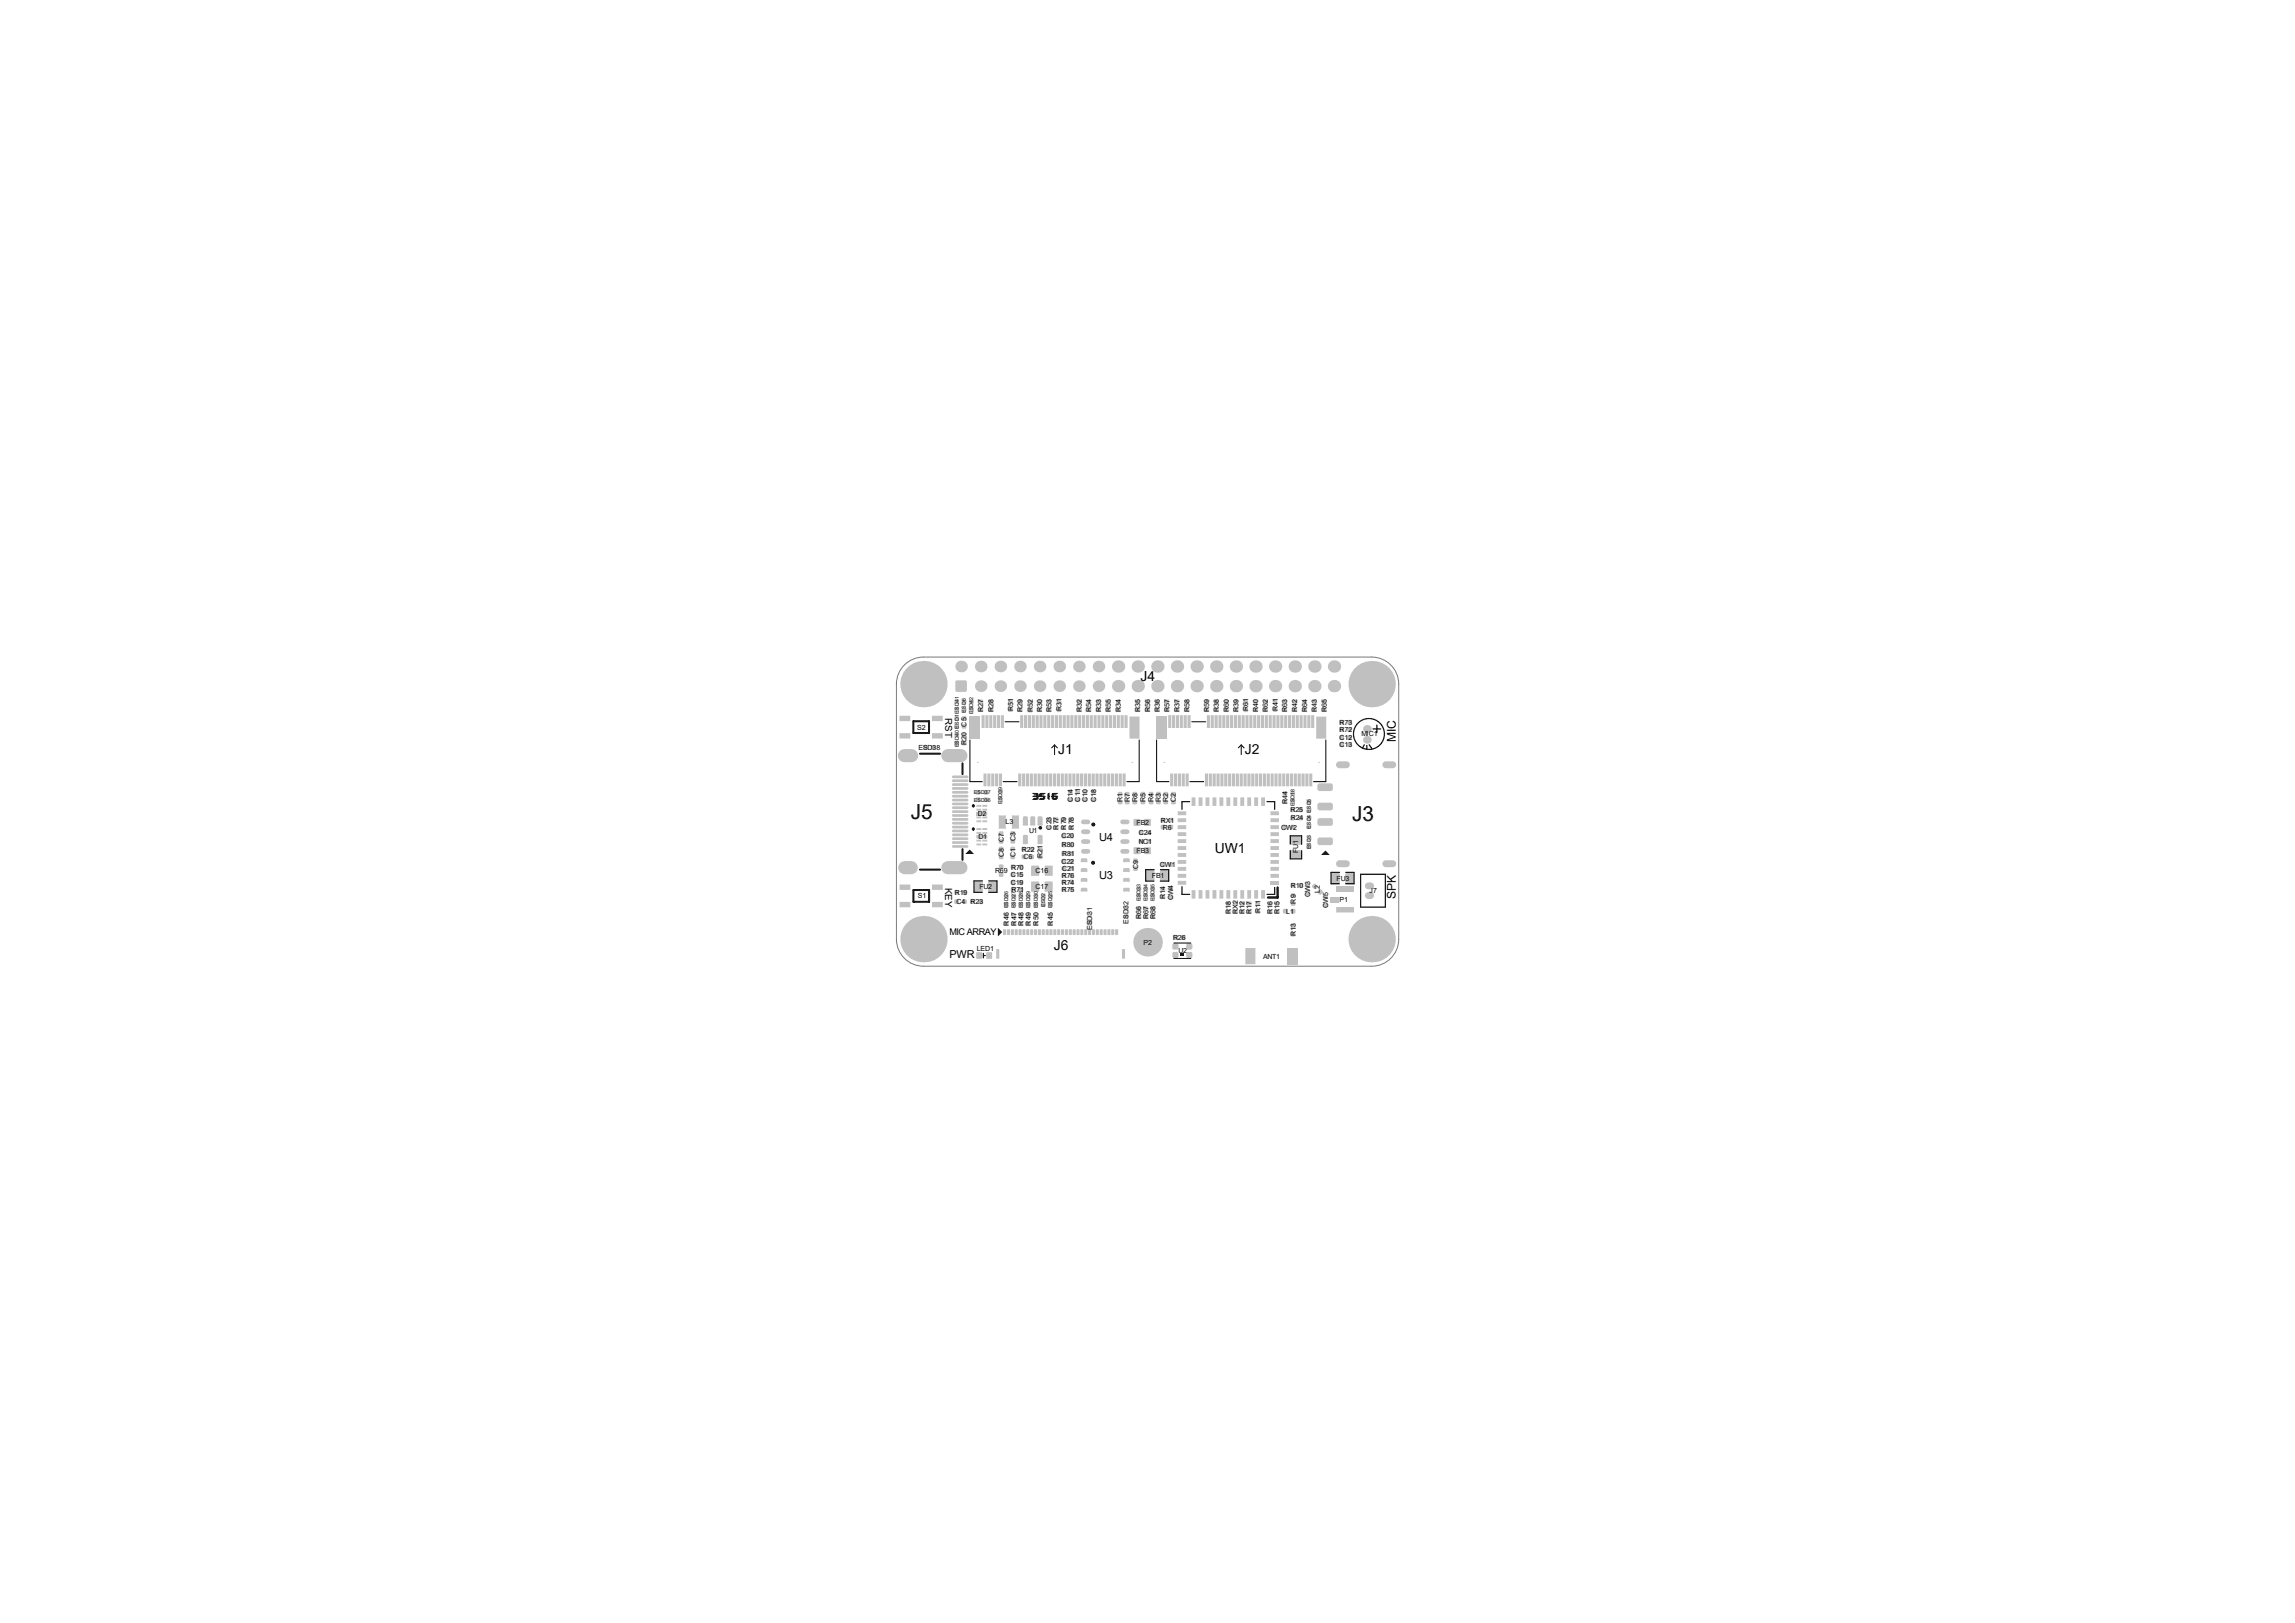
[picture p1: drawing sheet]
<svg xmlns="http://www.w3.org/2000/svg" width="297mm" height="210mm" viewBox="0 0 297 210" stroke-linecap="round" stroke-linejoin="round" font-family="sans-serif">
<defs><g id="words">
<g font-size="2.7">
<text x="117.9" y="106">J5</text>
<text x="175" y="106.3">J3</text>
</g>
<g font-size="1.8">
<text x="147.6" y="88.1">J4</text>
<text x="136.9" y="97.5">J1</text>
<text x="161.1" y="97.5">J2</text>
<text x="157.2" y="110.4">UW1</text>
<text x="136.4" y="123">J6</text>
</g>
<g font-size="1.6">
<text x="180.6" y="96" transform="rotate(-90 180.6 96)">MIC</text>
<text x="180.6" y="116.4" transform="rotate(-90 180.6 116.4)">SPK</text>
</g>
<g font-size="1.4">
<text x="142.2" y="108.8">U4</text>
<text x="142.2" y="113.7">U3</text>
<text x="122.9" y="124">PWR</text>
</g>
<g font-size="1.3">
<text x="122.3" y="93" transform="rotate(90 122.3 93)">RST</text>
<text x="122.3" y="114.9" transform="rotate(90 122.3 114.9)">KEY</text>
</g>
<text font-size="1.2" x="122.9" y="121">MIC ARRAY</text>
<text font-size="1" x="133.7" y="103.4">3516</text>
<g font-size=".9">
<text x="118.7" y="94.4">S2</text>
<text x="125.1" y="94" transform="rotate(-90 125.1 94)">C5</text>
<text x="127.3" y="92.1" transform="rotate(-90 127.3 92.1)">R27</text>
<text x="128.6" y="92.1" transform="rotate(-90 128.6 92.1)">R28</text>
<text x="131.1" y="92" transform="rotate(-90 131.1 92)">R51</text>
<text x="132.3" y="92.1" transform="rotate(-90 132.3 92.1)">R29</text>
<text x="133.6" y="92.2" transform="rotate(-90 133.6 92.2)">R52</text>
<text x="134.9" y="92.1" transform="rotate(-90 134.9 92.1)">R30</text>
<text x="136.1" y="92.1" transform="rotate(-90 136.1 92.1)">R53</text>
<text x="137.4" y="92" transform="rotate(-90 137.4 92)">R31</text>
<text x="140" y="92.1" transform="rotate(-90 140 92.1)">R32</text>
<text x="141.2" y="92.1" transform="rotate(-90 141.2 92.1)">R54</text>
<text x="142.5" y="92.1" transform="rotate(-90 142.5 92.1)">R33</text>
<text x="143.8" y="92.1" transform="rotate(-90 143.8 92.1)">R55</text>
<text x="145" y="92.1" transform="rotate(-90 145 92.1)">R34</text>
<text x="147.6" y="92.1" transform="rotate(-90 147.6 92.1)">R35</text>
<text x="148.8" y="92.1" transform="rotate(-90 148.8 92.1)">R56</text>
<text x="150.1" y="92.1" transform="rotate(-90 150.1 92.1)">R36</text>
<text x="151.3" y="92.1" transform="rotate(-90 151.3 92.1)">R57</text>
<text x="152.7" y="92.1" transform="rotate(-90 152.7 92.1)">R37</text>
<text x="153.9" y="92.1" transform="rotate(-90 153.9 92.1)">R58</text>
<text x="156.5" y="92.1" transform="rotate(-90 156.5 92.1)">R59</text>
<text x="157.7" y="92.1" transform="rotate(-90 157.7 92.1)">R38</text>
<text x="159" y="92.1" transform="rotate(-90 159 92.1)">R60</text>
<text x="160.3" y="92.1" transform="rotate(-90 160.3 92.1)">R39</text>
<text x="161.5" y="92" transform="rotate(-90 161.5 92)">R61</text>
<text x="162.8" y="92.1" transform="rotate(-90 162.8 92.1)">R40</text>
<text x="164.1" y="92.1" transform="rotate(-90 164.1 92.1)">R62</text>
<text x="165.4" y="92" transform="rotate(-90 165.4 92)">R41</text>
<text x="166.6" y="92.1" transform="rotate(-90 166.6 92.1)">R63</text>
<text x="167.9" y="92.1" transform="rotate(-90 167.9 92.1)">R42</text>
<text x="169.2" y="92.1" transform="rotate(-90 169.2 92.1)">R64</text>
<text x="170.4" y="92.1" transform="rotate(-90 170.4 92.1)">R43</text>
<text x="171.7" y="92.1" transform="rotate(-90 171.7 92.1)">R65</text>
<text x="173.4" y="94.7">R72</text>
<text x="173.4" y="95.8">C12</text>
<text x="173.4" y="93.8">R73</text>
<text x="176.2" y="95.3">MIC1</text>
<text x="118.9" y="97">ESD38</text>
<text x="125.1" y="96.4" transform="rotate(-90 125.1 96.4)">R20</text>
<text x="173.4" y="96.7">C13</text>
<text x="126.5" y="105.6">D2</text>
<text x="130.1" y="106.7">L3</text>
<text x="133.2" y="107.7">U1</text>
<text x="136.1" y="107.4" transform="rotate(-90 136.1 107.4)">C23</text>
<text x="137" y="107.4" transform="rotate(-90 137 107.4)">R77</text>
<text x="138" y="107.4" transform="rotate(-90 138 107.4)">R79</text>
<text x="138.9" y="103.8" transform="rotate(-90 138.9 103.8)">C14</text>
<text x="139" y="107.4" transform="rotate(-90 139 107.4)">R78</text>
<text x="139.8" y="103.7" transform="rotate(-90 139.8 103.7)">C11</text>
<text x="140.8" y="103.8" transform="rotate(-90 140.8 103.8)">C10</text>
<text x="141.9" y="103.8" transform="rotate(-90 141.9 103.8)">C18</text>
<text x="145.3" y="103.8" transform="rotate(-90 145.3 103.8)">R1</text>
<text x="146.2" y="103.8" transform="rotate(-90 146.2 103.8)">R7</text>
<text x="147.1" y="106.8">FB2</text>
<text x="147.2" y="103.8" transform="rotate(-90 147.2 103.8)">R8</text>
<text x="148.3" y="103.8" transform="rotate(-90 148.3 103.8)">R5</text>
<text x="149.3" y="103.8" transform="rotate(-90 149.3 103.8)">R4</text>
<text x="150.2" y="106.5">RX1</text>
<text x="150.2" y="103.8" transform="rotate(-90 150.2 103.8)">R3</text>
<text x="150.5" y="107.4">R6</text>
<text x="151.2" y="103.8" transform="rotate(-90 151.2 103.8)">R2</text>
<text x="152.2" y="103.8" transform="rotate(-90 152.2 103.8)">C2</text>
<text x="165.8" y="107.4">CW2</text>
<text x="166.6" y="104" transform="rotate(-90 166.6 104)">R44</text>
<text x="167" y="105.1">R25</text>
<text x="167" y="106.2">R24</text>
<text x="126.6" y="108.6">D1</text>
<text x="128.8" y="113">R69</text>
<text x="129.9" y="110.9" transform="rotate(-90 129.9 110.9)">C8</text>
<text x="129.9" y="108.9" transform="rotate(-90 129.9 108.9)">C7</text>
<text x="130.8" y="113.5">C15</text>
<text x="130.9" y="112.5">R70</text>
<text x="131.4" y="110.9" transform="rotate(-90 131.4 110.9)">C1</text>
<text x="131.4" y="108.9" transform="rotate(-90 131.4 108.9)">C3</text>
<text x="132.2" y="110.2">R22</text>
<text x="132.5" y="111.2">C6</text>
<text x="134" y="113">C16</text>
<text x="134.9" y="111.1" transform="rotate(-90 134.9 111.1)">R21</text>
<text x="137.4" y="108.5">C20</text>
<text x="137.4" y="111.8">C22</text>
<text x="137.4" y="113.6">R76</text>
<text x="137.4" y="109.6">R80</text>
<text x="137.5" y="112.7">C21</text>
<text x="137.5" y="110.8">R81</text>
<text x="147.1" y="110.4">FB3</text>
<text x="147.3" y="112.4" transform="rotate(-90 147.3 112.4)">C9</text>
<text x="147.4" y="109.2">NC1</text>
<text x="147.4" y="108.1">C24</text>
<text x="149.1" y="113.6">FB1</text>
<text x="150.1" y="112.2">CW1</text>
<text x="168" y="110.4" transform="rotate(-90 168 110.4)">FU1</text>
<text x="173" y="114">FU3</text>
<text x="118.8" y="116.2">S1</text>
<text x="123.6" y="115.8">R19</text>
<text x="123.8" y="117">C4</text>
<text x="125.6" y="117">R23</text>
<text x="126.7" y="115.1">FU2</text>
<text x="130.6" y="119.8" transform="rotate(-90 130.6 119.8)">R46</text>
<text x="130.8" y="114.5">C19</text>
<text x="130.9" y="115.4">R71</text>
<text x="131.5" y="119.8" transform="rotate(-90 131.5 119.8)">R47</text>
<text x="132.5" y="119.8" transform="rotate(-90 132.5 119.8)">R48</text>
<text x="133.4" y="119.8" transform="rotate(-90 133.4 119.8)">R49</text>
<text x="134" y="115.1">C17</text>
<text x="134.4" y="119.8" transform="rotate(-90 134.4 119.8)">R50</text>
<text x="136.3" y="119.8" transform="rotate(-90 136.3 119.8)">R45</text>
<text x="137.4" y="114.5">R74</text>
<text x="137.4" y="115.4">R75</text>
<text x="146.1" y="119.5" transform="rotate(-90 146.1 119.5)">ESD32</text>
<text x="147.7" y="118.9" transform="rotate(-90 147.7 118.9)">R66</text>
<text x="148.6" y="118.9" transform="rotate(-90 148.6 118.9)">R67</text>
<text x="149.5" y="118.9" transform="rotate(-90 149.5 118.9)">R68</text>
<text x="150.8" y="116.3" transform="rotate(-90 150.8 116.3)">R14</text>
<text x="151.8" y="116.5" transform="rotate(-90 151.8 116.5)">CW4</text>
<text x="159.3" y="118.2" transform="rotate(-90 159.3 118.2)">R18</text>
<text x="160.2" y="118.3" transform="rotate(-90 160.2 118.3)">RX2</text>
<text x="161.1" y="118.2" transform="rotate(-90 161.1 118.2)">R12</text>
<text x="162" y="118.2" transform="rotate(-90 162 118.2)">R17</text>
<text x="163.1" y="118.2" transform="rotate(-90 163.1 118.2)">R11</text>
<text x="164.7" y="118.2" transform="rotate(-90 164.7 118.2)">R16</text>
<text x="165.6" y="118.2" transform="rotate(-90 165.6 118.2)">R15</text>
<text x="166.5" y="118.2">L1</text>
<text x="167" y="114.9">R10</text>
<text x="167.7" y="116.9" transform="rotate(-90 167.7 116.9)">R9</text>
<text x="169.5" y="116" transform="rotate(-90 169.5 116)">CW3</text>
<text x="170.8" y="115.5" transform="rotate(-90 170.8 115.5)">L2</text>
<text x="171.9" y="117.5" transform="rotate(-90 171.9 117.5)">CW5</text>
<text x="173.4" y="116.7">P1</text>
<text x="177.2" y="115.6">J7</text>
<text x="126.4" y="123.1">LED1</text>
<text x="141.4" y="120.3" transform="rotate(-90 141.4 120.3)">ESD31</text>
<text x="148" y="122.3">P2</text>
<text x="151.8" y="121.7">R26</text>
<text x="152.5" y="123.4">U2</text>
<text x="163.5" y="124">ANT1</text>
<text x="167.7" y="121.2" transform="rotate(-90 167.7 121.2)">R13</text>
</g>
<g font-size=".7">
<text x="125" y="92.2" transform="rotate(-90 125 92.2)">ESD6</text>
<text x="125.9" y="92.4" transform="rotate(-90 125.9 92.4)">ESD42</text>
<text x="124.1" y="96.7" transform="rotate(-90 124.1 96.7)">ESD40 ESD1 ESD41</text>
<text x="126" y="102.8">ESD37</text>
<text x="126" y="103.7">ESD36</text>
<text x="129.7" y="104" transform="rotate(-90 129.7 104)">ESD39</text>
<text x="167.5" y="104.3" transform="rotate(-90 167.5 104.3)">ESD18</text>
<text x="169.7" y="107.2" transform="rotate(-90 169.7 107.2)">ESD4 ESD5</text>
<text x="169.7" y="109.9" transform="rotate(-90 169.7 109.9)">ESD3</text>
<text x="130.5" y="117.6" transform="rotate(-90 130.5 117.6)">ESD26</text>
<text x="131.4" y="117.6" transform="rotate(-90 131.4 117.6)">ESD27</text>
<text x="132.4" y="117.6" transform="rotate(-90 132.4 117.6)">ESD28</text>
<text x="133.3" y="117.6" transform="rotate(-90 133.3 117.6)">ESD29</text>
<text x="134.3" y="117.6" transform="rotate(-90 134.3 117.6)">ESD30</text>
<text x="135.2" y="117.3" transform="rotate(-90 135.2 117.3)">ESD2</text>
<text x="136.2" y="117.6" transform="rotate(-90 136.2 117.6)">ESD25</text>
<text x="147.6" y="116.6" transform="rotate(-90 147.6 116.6)">ESD33</text>
<text x="148.5" y="116.6" transform="rotate(-90 148.5 116.6)">ESD34</text>
<text x="149.4" y="116.6" transform="rotate(-90 149.4 116.6)">ESD35</text>
</g>
</g></defs>
<path d="M116 88.5v33a3.5 3.5 0 0 0 3.5 3.5h58a3.5 3.5 0 0 0 3.5-3.5v-33a3.5 3.5 0 0 0-3.5-3.5h-58a3.5 3.5 0 0 0-3.5 3.5" fill="none" stroke="#787878" stroke-width=".13"/>
<path d="M126.5 98.6h.1" fill="none" stroke="#c0c0c0" stroke-width=".13"/>
<g fill="#c0c0c0">
<circle cx="124.4" cy="86.2" r=".75"/>
<circle cx="129.5" cy="86.2" r=".75"/>
<circle cx="132" cy="86.2" r=".75"/>
<circle cx="134.5" cy="86.2" r=".75"/>
<circle cx="137.1" cy="86.2" r=".75"/>
<circle cx="139.6" cy="86.2" r=".75"/>
<circle cx="142.2" cy="86.2" r=".75"/>
</g>
<path d="M150.6 98.6h.1" fill="none" stroke="#c0c0c0" stroke-width=".13"/>
<path d="M177.1 114.6h.3" fill="none" stroke="#c0c0c0" stroke-width=".9"/>
<circle cx="176.9" cy="94.3" r=".5" fill="#c0c0c0"/>
<path d="M117.1 112.3h.8M122.7 112.3h1.7" fill="none" stroke="#c0c0c0" stroke-width="1.7"/>
<g fill="#c0c0c0">
<path d="M123.9 88h1l.2 .3v1l-.2 .2h-1l-.3-.2v-1z" fill-rule="evenodd"/>
<path d="M124.9 88l.2 .1v.2h-.2z" fill-rule="evenodd"/>
<path d="M123.7 88.1l.2-.1v.3h-.3z" fill-rule="evenodd"/>
<path d="M123.6 89.3h.3v.2h-.2z" fill-rule="evenodd"/>
<path d="M124.9 89.3h.2v.2h-.2z" fill-rule="evenodd"/>
</g>
<g fill="#c0c0c0">
<circle cx="129.5" cy="88.8" r=".75"/>
<circle cx="132" cy="88.8" r=".75"/>
<circle cx="134.5" cy="88.8" r=".75"/>
<circle cx="137.1" cy="88.8" r=".75"/>
<circle cx="139.6" cy="88.8" r=".75"/>
<circle cx="142.2" cy="88.8" r=".75"/>
<circle cx="147.2" cy="88.8" r=".8"/>
<circle cx="147.2" cy="86.2" r=".8"/>
<circle cx="149.8" cy="88.8" r=".8"/>
<circle cx="149.8" cy="86.2" r=".8"/>
<circle cx="154.9" cy="88.8" r=".8"/>
<circle cx="154.9" cy="86.2" r=".8"/>
<circle cx="157.4" cy="88.8" r=".8"/>
<circle cx="157.4" cy="86.2" r=".8"/>
<circle cx="162.5" cy="88.8" r=".8"/>
<circle cx="162.5" cy="86.2" r=".8"/>
<circle cx="165" cy="88.8" r=".8"/>
<circle cx="165" cy="86.2" r=".8"/>
</g>
<path d="M173.3 99h.9M173.3 111.8h.9" fill="none" stroke="#c0c0c0" stroke-width=".9"/>
<g fill="#c0c0c0">
<circle cx="170.1" cy="88.8" r=".8"/>
<circle cx="170.1" cy="86.2" r=".8"/>
<circle cx="172.6" cy="88.8" r=".8"/>
<circle cx="172.6" cy="86.2" r=".8"/>
</g>
<path d="M179.3 99h.9M177.1 115.9h.3M179.3 111.8h.9" fill="none" stroke="#c0c0c0" stroke-width=".9"/>
<circle cx="176.9" cy="95.7" r=".5" fill="#c0c0c0"/>
<path d="M117 97.8h1M122.7 97.8h1.7" fill="none" stroke="#c0c0c0" stroke-width="1.7"/>
<circle cx="148.5" cy="121.9" r="1.85" fill="#c0c0c0"/>
<path d="M146.5 98.6h.1M170.6 98.6h.1" fill="none" stroke="#c0c0c0" stroke-width=".13"/>
<g fill="#c0c0c0">
<circle cx="126.9" cy="86.2" r=".75"/>
<circle cx="126.9" cy="88.8" r=".75"/>
<circle cx="144.7" cy="88.8" r=".8"/>
<circle cx="144.7" cy="86.2" r=".8"/>
<circle cx="152.3" cy="88.8" r=".8"/>
<circle cx="152.3" cy="86.2" r=".8"/>
<circle cx="159.9" cy="88.8" r=".8"/>
<circle cx="159.9" cy="86.2" r=".8"/>
<circle cx="167.6" cy="88.8" r=".8"/>
<circle cx="167.6" cy="86.2" r=".8"/>
<circle cx="119.5" cy="121.5" r="3"/>
<circle cx="119.5" cy="88.5" r="3"/>
<circle cx="177.5" cy="121.5" r="3"/>
<circle cx="177.5" cy="88.5" r="3"/>
</g>
<g fill="#c0c0c0">
<path d="M119.9 96.4l.2 .2h-.2z" fill-rule="evenodd"/>
<path d="M119.5 96.5l.1-.1v.2h-.2z" fill-rule="evenodd"/>
<path d="M119.4 96.8h.2v.2z" fill-rule="evenodd"/>
<path d="M119.9 96.8h.2l-.2 .2z" fill-rule="evenodd"/>
<path d="M120.6 116.7h1.4v.7h-1.4zM120.6 114.5h1.4v.7h-1.4z" fill-rule="evenodd"/>
<path d="M123.9 116.4l.2 .1h-.2z" fill-rule="evenodd"/>
<path d="M123.6 116.4h.1v.1h-.2z" fill-rule="evenodd"/>
<path d="M123.5 116.8h.2v.2z" fill-rule="evenodd"/>
<path d="M123.9 116.8h.2l-.2 .2z" fill-rule="evenodd"/>
<path d="M123.9 96.3h.2l-.2 .2z" fill-rule="evenodd"/>
<path d="M123.9 95.9l.2 .1h-.2z" fill-rule="evenodd"/>
<path d="M123.6 95.9h.1v.1h-.2z" fill-rule="evenodd"/>
<path d="M123.5 96.3h.2v.2z" fill-rule="evenodd"/>
<path d="M123.6 93.7h.1v.2h-.2z" fill-rule="evenodd"/>
<path d="M123.5 94.1h.2v.2z" fill-rule="evenodd"/>
<path d="M123.9 94.1h.2l-.2 .2z" fill-rule="evenodd"/>
<path d="M123.9 93.7l.2 .2h-.2z" fill-rule="evenodd"/>
<path d="M123.6 91.6l.1-.1v.2h-.2z" fill-rule="evenodd"/>
<path d="M123.5 92h.2v.1z" fill-rule="evenodd"/>
<path d="M123.9 92h.2l-.2 .1z" fill-rule="evenodd"/>
<path d="M123.9 91.5l.2 .2h-.2z" fill-rule="evenodd"/>
<path d="M123.6 90.6l.1-.1v.2h-.2z" fill-rule="evenodd"/>
<path d="M123.5 90.9h.2v.2z" fill-rule="evenodd"/>
<path d="M123.9 90.9h.2l-.2 .2z" fill-rule="evenodd"/>
<path d="M123.9 90.5l.2 .2h-.2z" fill-rule="evenodd"/>
<path d="M126 116.4l.2 .1h-.2z" fill-rule="evenodd"/>
<path d="M125.6 116.4h.1v.1h-.1z" fill-rule="evenodd"/>
<path d="M125.6 116.8h.1v.2z" fill-rule="evenodd"/>
<path d="M126 116.8h.2l-.2 .2z" fill-rule="evenodd"/>
<path d="M125.4 91.6l.2-.1v.2h-.2z" fill-rule="evenodd"/>
<path d="M125.4 92h.2v.1z" fill-rule="evenodd"/>
<path d="M125.8 92h.2l-.2 .1z" fill-rule="evenodd"/>
<path d="M125.8 91.5l.2 .2h-.2z" fill-rule="evenodd"/>
<path d="M125.4 90.6l.2-.1v.2h-.2z" fill-rule="evenodd"/>
<path d="M125.4 90.9h.2v.2z" fill-rule="evenodd"/>
<path d="M125.8 90.9h.2l-.2 .2z" fill-rule="evenodd"/>
<path d="M125.8 90.5l.2 .2h-.2z" fill-rule="evenodd"/>
<path d="M127.1 107.7h.7v.2h-.7zM127.2 108.1h.6v.4h-.6zM127.1 108.7h.7v.2h-.7zM127.1 109.2h.7v.2h-.7zM127.1 106.2h.7v.2h-.7zM127.1 105.7h.7v.2h-.7zM127.1 107.2h.7v.2h-.7zM127.1 104.7h.7v.2h-.7zM127.1 104.2h.7v.2h-.7z" fill-rule="evenodd"/>
<path d="M127.3 102.7h.2v.1z" fill-rule="evenodd"/>
<path d="M127.7 102.7h.2l-.2 .1z" fill-rule="evenodd"/>
<path d="M127.7 102.2l.2 .2h-.2z" fill-rule="evenodd"/>
<path d="M127.3 102.3l.2-.1v.2h-.2z" fill-rule="evenodd"/>
<path d="M126.7 91.6l.1-.1v.2h-.2z" fill-rule="evenodd"/>
<path d="M126.6 92h.2v.1z" fill-rule="evenodd"/>
<path d="M127.1 92h.1l-.1 .1z" fill-rule="evenodd"/>
<path d="M127.1 91.5l.1 .2h-.1z" fill-rule="evenodd"/>
<path d="M128 91.6l.1-.1v.2h-.2z" fill-rule="evenodd"/>
<path d="M127.9 92h.2v.1z" fill-rule="evenodd"/>
<path d="M128.4 92h.2l-.2 .1z" fill-rule="evenodd"/>
<path d="M128.4 91.5l.2 .2h-.2z" fill-rule="evenodd"/>
<path d="M126.7 90.6l.1-.1v.2h-.2z" fill-rule="evenodd"/>
<path d="M126.6 90.9h.2v.2z" fill-rule="evenodd"/>
<path d="M127.1 90.9h.1l-.1 .2z" fill-rule="evenodd"/>
<path d="M127.1 90.5l.1 .2h-.1z" fill-rule="evenodd"/>
<path d="M128 90.6l.1-.1v.2h-.2z" fill-rule="evenodd"/>
<path d="M127.9 90.9h.2v.2z" fill-rule="evenodd"/>
<path d="M128.4 90.9h.2l-.2 .2z" fill-rule="evenodd"/>
<path d="M128.4 90.5l.2 .2h-.2z" fill-rule="evenodd"/>
<path d="M129.9 120.2l.3 .2v.5l-.1 .1-.3-.1v-.5z" fill-rule="evenodd"/>
<path d="M130.1 120.9h.1v.1h-.1z" fill-rule="evenodd"/>
<path d="M130.1 120.2l.1 .2h-.1z" fill-rule="evenodd"/>
<path d="M129.8 120.3l.1-.1v.2h-.1z" fill-rule="evenodd"/>
<path d="M129.8 120.9h.1v.1z" fill-rule="evenodd"/>
<path d="M130.3 118.6h.2l-.2 .2z" fill-rule="evenodd"/>
<path d="M130.3 118.2l.2 .1h-.2z" fill-rule="evenodd"/>
<path d="M130 118.2h.1v.1h-.2z" fill-rule="evenodd"/>
<path d="M129.9 118.6h.2v.2z" fill-rule="evenodd"/>
<path d="M130.3 117.2h.2l-.2 .1z" fill-rule="evenodd"/>
<path d="M130.3 116.7l.2 .2h-.2z" fill-rule="evenodd"/>
<path d="M130 116.8l.1-.1v.2h-.2z" fill-rule="evenodd"/>
<path d="M129.9 117.2h.2v.1z" fill-rule="evenodd"/>
<path d="M130.3 116.1h.2l-.2 .2z" fill-rule="evenodd"/>
<path d="M130.3 115.7l.2 .2h-.2z" fill-rule="evenodd"/>
<path d="M130 115.8l.1-.1v.2h-.2z" fill-rule="evenodd"/>
<path d="M129.9 116.1h.2v.2z" fill-rule="evenodd"/>
<path d="M129.7 112.3h.2l-.2 .2z" fill-rule="evenodd"/>
<path d="M129.7 111.9l.2 .1h-.2z" fill-rule="evenodd"/>
<path d="M129.3 111.9h.1v.1h-.1z" fill-rule="evenodd"/>
<path d="M129.3 112.3h.1v.2z" fill-rule="evenodd"/>
<path d="M129.7 113.3h.2l-.2 .2z" fill-rule="evenodd"/>
<path d="M129.7 112.9l.2 .1h-.2z" fill-rule="evenodd"/>
<path d="M129.3 112.9h.1v.1h-.1z" fill-rule="evenodd"/>
<path d="M129.3 113.3h.1v.2z" fill-rule="evenodd"/>
<path d="M129.7 111h.2l-.2 .2z" fill-rule="evenodd"/>
<path d="M129.7 110.6l.2 .2h-.2z" fill-rule="evenodd"/>
<path d="M129.3 110.6h.1v.2h-.1z" fill-rule="evenodd"/>
<path d="M129.3 111h.1v.2z" fill-rule="evenodd"/>
<path d="M129.7 110h.2l-.2 .2z" fill-rule="evenodd"/>
<path d="M129.7 109.6l.2 .1h-.2z" fill-rule="evenodd"/>
<path d="M129.3 109.6h.1v.1h-.1z" fill-rule="evenodd"/>
<path d="M129.3 110h.1v.2z" fill-rule="evenodd"/>
<path d="M129.3 108.6h.1v.2h-.1z" fill-rule="evenodd"/>
<path d="M129.3 109h.1v.2z" fill-rule="evenodd"/>
<path d="M129.7 109h.2l-.2 .2z" fill-rule="evenodd"/>
<path d="M129.7 108.6l.2 .2h-.2z" fill-rule="evenodd"/>
<path d="M129.3 107.6h.1v.1h-.1z" fill-rule="evenodd"/>
<path d="M129.3 108h.1v.2z" fill-rule="evenodd"/>
<path d="M129.7 108h.2l-.2 .2z" fill-rule="evenodd"/>
<path d="M129.7 107.6l.2 .1h-.2z" fill-rule="evenodd"/>
<path d="M129.4 105.5h.7l.1 .1v1.5l-.1 .1h-.7l-.1-.1v-1.5z" fill-rule="evenodd"/>
<path d="M129.2 107.1h.2v.2z" fill-rule="evenodd"/>
<path d="M130.1 107.1h.1v.1l-.1 .1z" fill-rule="evenodd"/>
<path d="M130.1 105.5l.1 .1h-.1z" fill-rule="evenodd"/>
<path d="M129.3 105.5h.1v.1h-.2z" fill-rule="evenodd"/>
<path d="M129.2 102.2h.2l-.1 .1h-.1z" fill-rule="evenodd"/>
<path d="M129.2 102.6h.1l.1 .2z" fill-rule="evenodd"/>
<path d="M129.6 102.6h.2l-.2 .2z" fill-rule="evenodd"/>
<path d="M129.6 102.2l.2 .1h-.2z" fill-rule="evenodd"/>
<path d="M131.9 120.2l.3 .2v.5l-.1 .1-.3-.1v-.5z" fill-rule="evenodd"/>
<path d="M132.1 120.9h.1v.1h-.1z" fill-rule="evenodd"/>
<path d="M132.1 120.2l.1 .2h-.1z" fill-rule="evenodd"/>
<path d="M131.8 120.3l.1-.1v.2h-.1z" fill-rule="evenodd"/>
<path d="M131.8 120.9h.1v.1z" fill-rule="evenodd"/>
<path d="M131.4 120.2l.3 .2v.5l-.1 .1-.3-.1v-.5z" fill-rule="evenodd"/>
<path d="M131.6 120.9h.1v.1h-.1z" fill-rule="evenodd"/>
<path d="M131.6 120.2l.1 .2h-.1z" fill-rule="evenodd"/>
<path d="M131.3 120.3l.1-.1v.2h-.1z" fill-rule="evenodd"/>
<path d="M131.3 120.9h.1v.1z" fill-rule="evenodd"/>
<path d="M130.9 120.2l.3 .2v.5l-.1 .1-.3-.1v-.5z" fill-rule="evenodd"/>
<path d="M131.1 120.9h.1v.1h-.1z" fill-rule="evenodd"/>
<path d="M131.1 120.2l.1 .2h-.1z" fill-rule="evenodd"/>
<path d="M130.8 120.3l.1-.1v.2h-.1z" fill-rule="evenodd"/>
<path d="M130.8 120.9h.1v.1z" fill-rule="evenodd"/>
<path d="M131.3 118.6h.2l-.2 .2z" fill-rule="evenodd"/>
<path d="M131.3 118.2l.2 .1h-.2z" fill-rule="evenodd"/>
<path d="M131 118.2h.1v.1h-.2z" fill-rule="evenodd"/>
<path d="M130.9 118.6h.2v.2z" fill-rule="evenodd"/>
<path d="M132.2 118.6h.2l-.2 .2z" fill-rule="evenodd"/>
<path d="M132.2 118.2l.2 .1h-.2z" fill-rule="evenodd"/>
<path d="M131.9 118.2h.1v.1h-.2z" fill-rule="evenodd"/>
<path d="M131.8 118.6h.2v.2z" fill-rule="evenodd"/>
<path d="M131.3 117.2h.2l-.2 .1z" fill-rule="evenodd"/>
<path d="M131.3 116.7l.2 .2h-.2z" fill-rule="evenodd"/>
<path d="M131 116.8l.1-.1v.2h-.2z" fill-rule="evenodd"/>
<path d="M130.9 117.2h.2v.1z" fill-rule="evenodd"/>
<path d="M131.3 116.1h.2l-.2 .2z" fill-rule="evenodd"/>
<path d="M131.3 115.7l.2 .2h-.2z" fill-rule="evenodd"/>
<path d="M131 115.8l.1-.1v.2h-.2z" fill-rule="evenodd"/>
<path d="M130.9 116.1h.2v.2z" fill-rule="evenodd"/>
<path d="M132.2 117.2h.2l-.2 .1z" fill-rule="evenodd"/>
<path d="M132.2 116.7l.2 .2h-.2z" fill-rule="evenodd"/>
<path d="M131.9 116.8l.1-.1v.2h-.2z" fill-rule="evenodd"/>
<path d="M131.8 117.2h.2v.1z" fill-rule="evenodd"/>
<path d="M132.2 116.1h.2l-.2 .2z" fill-rule="evenodd"/>
<path d="M132.2 115.7l.2 .2h-.2z" fill-rule="evenodd"/>
<path d="M131.9 115.8l.1-.1v.2h-.2z" fill-rule="evenodd"/>
<path d="M131.8 116.1h.2v.2z" fill-rule="evenodd"/>
<path d="M131.2 113.9l.2 .1h-.2z" fill-rule="evenodd"/>
<path d="M130.9 113.9h.1v.1h-.2z" fill-rule="evenodd"/>
<path d="M130.8 114.3h.2v.2z" fill-rule="evenodd"/>
<path d="M131.2 114.3h.2l-.2 .2z" fill-rule="evenodd"/>
<path d="M132.2 113.9l.2 .1h-.2z" fill-rule="evenodd"/>
<path d="M131.9 113.9h.1v.1h-.2z" fill-rule="evenodd"/>
<path d="M131.8 114.3h.2v.2z" fill-rule="evenodd"/>
<path d="M132.2 114.3h.2l-.1 .2z" fill-rule="evenodd"/>
<path d="M130.8 115.2h.2v.2z" fill-rule="evenodd"/>
<path d="M131.2 115.2h.2l-.2 .2z" fill-rule="evenodd"/>
<path d="M131.2 114.8l.2 .1h-.2z" fill-rule="evenodd"/>
<path d="M130.9 114.8h.1v.1h-.2z" fill-rule="evenodd"/>
<path d="M131.8 115.2h.2v.2z" fill-rule="evenodd"/>
<path d="M132.2 115.2h.2l-.1 .2z" fill-rule="evenodd"/>
<path d="M132.2 114.8l.2 .1h-.2z" fill-rule="evenodd"/>
<path d="M131.9 114.8h.1v.1h-.2z" fill-rule="evenodd"/>
<path d="M131.2 112.9l.2 .1h-.2z" fill-rule="evenodd"/>
<path d="M130.9 112.9h.1v.1h-.2z" fill-rule="evenodd"/>
<path d="M130.8 113.3h.2v.2z" fill-rule="evenodd"/>
<path d="M131.2 113.3h.2l-.2 .2z" fill-rule="evenodd"/>
<path d="M132.2 112.9l.2 .1h-.2z" fill-rule="evenodd"/>
<path d="M131.9 112.9h.1v.1h-.2z" fill-rule="evenodd"/>
<path d="M131.8 113.3h.2v.2z" fill-rule="evenodd"/>
<path d="M132.2 113.3h.2l-.1 .2z" fill-rule="evenodd"/>
<path d="M130.8 112.3h.2v.2z" fill-rule="evenodd"/>
<path d="M131.2 112.3h.2l-.2 .2z" fill-rule="evenodd"/>
<path d="M131.2 111.9l.2 .1h-.2z" fill-rule="evenodd"/>
<path d="M130.9 111.9h.1v.1h-.2z" fill-rule="evenodd"/>
<path d="M131.8 112.3h.2v.2z" fill-rule="evenodd"/>
<path d="M132.2 112.3h.2l-.1 .2z" fill-rule="evenodd"/>
<path d="M132.2 111.9l.2 .1h-.2z" fill-rule="evenodd"/>
<path d="M131.9 111.9h.1v.1h-.2z" fill-rule="evenodd"/>
<path d="M131.2 110h.2l-.2 .2z" fill-rule="evenodd"/>
<path d="M131.2 109.6l.2 .1h-.2z" fill-rule="evenodd"/>
<path d="M130.8 109.6h.1v.1h-.1z" fill-rule="evenodd"/>
<path d="M130.8 110h.1v.2z" fill-rule="evenodd"/>
<path d="M131.2 111h.2l-.2 .2z" fill-rule="evenodd"/>
<path d="M131.2 110.6l.2 .2h-.2z" fill-rule="evenodd"/>
<path d="M130.8 110.6h.1v.2h-.1z" fill-rule="evenodd"/>
<path d="M130.8 111h.1v.2z" fill-rule="evenodd"/>
<path d="M131.2 109h.2l-.2 .2z" fill-rule="evenodd"/>
<path d="M131.2 108.6l.2 .1h-.2z" fill-rule="evenodd"/>
<path d="M130.8 108.6h.2v.1h-.2z" fill-rule="evenodd"/>
<path d="M130.8 109h.2v.2z" fill-rule="evenodd"/>
<path d="M131.2 108h.2l-.2 .1z" fill-rule="evenodd"/>
<path d="M131.2 107.5l.2 .2h-.2z" fill-rule="evenodd"/>
<path d="M130.8 107.6l.2-.1v.2h-.2z" fill-rule="evenodd"/>
<path d="M130.8 108h.2v.1z" fill-rule="evenodd"/>
<path d="M131.1 105.5h.7l.1 .1v1.5l-.1 .1h-.7l-.1-.1v-1.5z" fill-rule="evenodd"/>
<path d="M130.9 107.1h.2v.2z" fill-rule="evenodd"/>
<path d="M131.8 107.1h.1v.1l-.1 .1z" fill-rule="evenodd"/>
<path d="M131.8 105.5l.1 .1h-.1z" fill-rule="evenodd"/>
<path d="M131 105.5h.1v.1h-.2z" fill-rule="evenodd"/>
<path d="M131.8 91.6l.1-.1v.2h-.2z" fill-rule="evenodd"/>
<path d="M131.7 92h.2v.1z" fill-rule="evenodd"/>
<path d="M132.1 92h.2l-.2 .1z" fill-rule="evenodd"/>
<path d="M132.1 91.5l.2 .2h-.2z" fill-rule="evenodd"/>
<path d="M131.8 90.6l.1-.1v.2h-.2z" fill-rule="evenodd"/>
<path d="M131.7 90.9h.2v.2z" fill-rule="evenodd"/>
<path d="M132.1 90.9h.2l-.2 .2z" fill-rule="evenodd"/>
<path d="M132.1 90.5l.2 .2h-.2z" fill-rule="evenodd"/>
<path d="M134.4 120.2l.3 .2v.5l-.1 .1-.3-.1v-.5z" fill-rule="evenodd"/>
<path d="M134.6 120.9h.1v.1h-.1z" fill-rule="evenodd"/>
<path d="M134.6 120.2l.1 .2h-.1z" fill-rule="evenodd"/>
<path d="M134.3 120.3l.1-.1v.2h-.1z" fill-rule="evenodd"/>
<path d="M134.3 120.9h.1v.1z" fill-rule="evenodd"/>
<path d="M133.9 120.2l.3 .2v.5l-.1 .1-.3-.1v-.5z" fill-rule="evenodd"/>
<path d="M134.1 120.9h.1v.1h-.1z" fill-rule="evenodd"/>
<path d="M134.1 120.2l.1 .2h-.1z" fill-rule="evenodd"/>
<path d="M133.8 120.3l.1-.1v.2h-.1z" fill-rule="evenodd"/>
<path d="M133.8 120.9h.1v.1z" fill-rule="evenodd"/>
<path d="M133.4 120.2l.3 .2v.5l-.1 .1-.3-.1v-.5z" fill-rule="evenodd"/>
<path d="M133.6 120.9h.1v.1h-.1z" fill-rule="evenodd"/>
<path d="M133.6 120.2l.1 .2h-.1z" fill-rule="evenodd"/>
<path d="M133.3 120.3l.1-.1v.2h-.1z" fill-rule="evenodd"/>
<path d="M133.3 120.9h.1v.1z" fill-rule="evenodd"/>
<path d="M132.9 120.2l.3 .2v.5l-.1 .1-.3-.1v-.5z" fill-rule="evenodd"/>
<path d="M133.1 120.9h.1v.1h-.1z" fill-rule="evenodd"/>
<path d="M133.1 120.2l.1 .2h-.1z" fill-rule="evenodd"/>
<path d="M132.8 120.3l.1-.1v.2h-.1z" fill-rule="evenodd"/>
<path d="M132.8 120.9h.1v.1z" fill-rule="evenodd"/>
<path d="M133.2 118.6h.2l-.2 .2z" fill-rule="evenodd"/>
<path d="M133.2 118.2l.2 .1h-.2z" fill-rule="evenodd"/>
<path d="M132.8 118.2h.1v.1h-.1z" fill-rule="evenodd"/>
<path d="M132.8 118.6h.1v.2z" fill-rule="evenodd"/>
<path d="M134.2 118.6h.2l-.2 .2z" fill-rule="evenodd"/>
<path d="M134.2 118.2l.2 .1h-.2z" fill-rule="evenodd"/>
<path d="M133.8 118.2h.1v.1h-.1z" fill-rule="evenodd"/>
<path d="M133.8 118.6h.1v.2z" fill-rule="evenodd"/>
<path d="M133.2 117.2h.2l-.2 .1z" fill-rule="evenodd"/>
<path d="M133.2 116.7l.2 .2h-.2z" fill-rule="evenodd"/>
<path d="M132.8 116.8l.1-.1v.2h-.1z" fill-rule="evenodd"/>
<path d="M132.8 117.2h.1v.1z" fill-rule="evenodd"/>
<path d="M133.2 116.1h.2l-.2 .2z" fill-rule="evenodd"/>
<path d="M133.2 115.7l.2 .2h-.2z" fill-rule="evenodd"/>
<path d="M132.8 115.8l.1-.1v.2h-.1z" fill-rule="evenodd"/>
<path d="M132.8 116.1h.1v.2z" fill-rule="evenodd"/>
<path d="M134.2 117.2h.2l-.2 .1z" fill-rule="evenodd"/>
<path d="M134.2 116.7l.2 .2h-.2z" fill-rule="evenodd"/>
<path d="M133.8 116.8l.1-.1v.2h-.1z" fill-rule="evenodd"/>
<path d="M133.8 117.2h.1v.1z" fill-rule="evenodd"/>
<path d="M134.2 116.1h.2l-.2 .2z" fill-rule="evenodd"/>
<path d="M134.2 115.7l.2 .2h-.2z" fill-rule="evenodd"/>
<path d="M133.8 115.8l.1-.1v.2h-.1z" fill-rule="evenodd"/>
<path d="M133.8 116.1h.1v.2z" fill-rule="evenodd"/>
<path d="M133.6 114.1h.8l.1 .1v1.1l-.1 .1h-.8l-.2-.1v-1.1z" fill-rule="evenodd"/>
<path d="M133.4 115.3h.2v.1z" fill-rule="evenodd"/>
<path d="M134.4 115.3h.1v.1h-.1z" fill-rule="evenodd"/>
<path d="M134.4 114.1l.1 .1h-.1z" fill-rule="evenodd"/>
<path d="M133.5 114.1h.1v.1h-.2z" fill-rule="evenodd"/>
<path d="M133.6 112h.8l.1 .1v1.1l-.1 .1h-.8l-.2-.1v-1.1z" fill-rule="evenodd"/>
<path d="M133.4 113.2h.2v.1z" fill-rule="evenodd"/>
<path d="M134.4 113.2h.1v.1h-.1z" fill-rule="evenodd"/>
<path d="M134.4 112l.1 .1h-.1z" fill-rule="evenodd"/>
<path d="M133.5 112.1l.1-.1v.1h-.2z" fill-rule="evenodd"/>
<path d="M133.2 111h.2v.2z" fill-rule="evenodd"/>
<path d="M133.6 111h.2l-.1 .2z" fill-rule="evenodd"/>
<path d="M133.6 110.6l.2 .1h-.2z" fill-rule="evenodd"/>
<path d="M133.3 110.6h.1v.1h-.2z" fill-rule="evenodd"/>
<path d="M133.2 110h.2v.2z" fill-rule="evenodd"/>
<path d="M133.6 110h.2l-.2 .2z" fill-rule="evenodd"/>
<path d="M133.6 109.6l.2 .2h-.2z" fill-rule="evenodd"/>
<path d="M133.3 109.6h.1v.2h-.2z" fill-rule="evenodd"/>
<path d="M133.5 105.6h.3l.2 .2v.8l-.2 .2h-.3l-.2-.2v-.8z" fill-rule="evenodd"/>
<path d="M133.3 106.6h.2v.3l-.1-.1z" fill-rule="evenodd"/>
<path d="M133.8 106.6h.2l-.1 .2-.1 .1z" fill-rule="evenodd"/>
<path d="M133.8 105.6l.2 .2h-.2z" fill-rule="evenodd"/>
<path d="M133.4 105.7l.1-.1v.2h-.2z" fill-rule="evenodd"/>
<path d="M133.4 92h.2l-.2 .2z" fill-rule="evenodd"/>
<path d="M133.4 91.6l.2 .2h-.2z" fill-rule="evenodd"/>
<path d="M133.1 91.6h.1v.2h-.2z" fill-rule="evenodd"/>
<path d="M133 92h.2v.2z" fill-rule="evenodd"/>
<path d="M133.4 91h.2l-.2 .2z" fill-rule="evenodd"/>
<path d="M133.4 90.6l.2 .1h-.2z" fill-rule="evenodd"/>
<path d="M133.1 90.6h.1v.1h-.2z" fill-rule="evenodd"/>
<path d="M133 91h.2v.2z" fill-rule="evenodd"/>
<path d="M136.4 120.2l.3 .2v.5l-.1 .1-.3-.1v-.5z" fill-rule="evenodd"/>
<path d="M136.6 120.9h.1v.1h-.1z" fill-rule="evenodd"/>
<path d="M136.6 120.2l.1 .2h-.1z" fill-rule="evenodd"/>
<path d="M136.4 120.3v-.1v.2h-.1z" fill-rule="evenodd"/>
<path d="M136.3 120.9h.1v.1z" fill-rule="evenodd"/>
<path d="M135.9 120.2l.3 .2v.5l-.1 .1-.3-.1v-.5z" fill-rule="evenodd"/>
<path d="M136.1 120.9h.1v.1h-.1z" fill-rule="evenodd"/>
<path d="M136.1 120.2l.1 .2h-.1z" fill-rule="evenodd"/>
<path d="M135.8 120.3l.1-.1v.2h-.1z" fill-rule="evenodd"/>
<path d="M135.8 120.9h.1v.1z" fill-rule="evenodd"/>
<path d="M135.4 120.2l.3 .2v.5l-.1 .1-.3-.1v-.5z" fill-rule="evenodd"/>
<path d="M135.6 120.9h.1v.1h-.1z" fill-rule="evenodd"/>
<path d="M135.6 120.2l.1 .2h-.1z" fill-rule="evenodd"/>
<path d="M135.3 120.3l.1-.1v.2h-.1z" fill-rule="evenodd"/>
<path d="M135.3 120.9h.1v.1z" fill-rule="evenodd"/>
<path d="M134.9 120.2l.3 .2v.5l-.1 .1-.3-.1v-.5z" fill-rule="evenodd"/>
<path d="M135.1 120.9h.1v.1h-.1z" fill-rule="evenodd"/>
<path d="M135.1 120.2l.1 .2h-.1z" fill-rule="evenodd"/>
<path d="M134.8 120.3l.1-.1v.2h-.1z" fill-rule="evenodd"/>
<path d="M134.8 120.9h.1v.1z" fill-rule="evenodd"/>
<path d="M136.1 118.6h.2l-.2 .2z" fill-rule="evenodd"/>
<path d="M136.1 118.2l.2 .1h-.2z" fill-rule="evenodd"/>
<path d="M135.7 118.2h.1v.1h-.1z" fill-rule="evenodd"/>
<path d="M135.7 118.6h.1v.2z" fill-rule="evenodd"/>
<path d="M136.1 117.2h.2l-.2 .1z" fill-rule="evenodd"/>
<path d="M136.1 116.7l.2 .2h-.2z" fill-rule="evenodd"/>
<path d="M135.7 116.8l.1-.1v.2h-.1z" fill-rule="evenodd"/>
<path d="M135.7 117.2h.1v.1z" fill-rule="evenodd"/>
<path d="M136.1 116.1h.2l-.2 .2z" fill-rule="evenodd"/>
<path d="M136.1 115.7l.2 .2h-.2z" fill-rule="evenodd"/>
<path d="M135.7 115.8l.1-.1v.2h-.1z" fill-rule="evenodd"/>
<path d="M135.7 116.1h.1v.2z" fill-rule="evenodd"/>
<path d="M135.3 114.1h.8l.1 .1v1.1l-.1 .1h-.8l-.1-.1v-1.1z" fill-rule="evenodd"/>
<path d="M135.2 115.3h.1v.1z" fill-rule="evenodd"/>
<path d="M136.1 115.3h.1v.1h-.1z" fill-rule="evenodd"/>
<path d="M136.1 114.1l.1 .1h-.1z" fill-rule="evenodd"/>
<path d="M135.2 114.1h.1v.1h-.1z" fill-rule="evenodd"/>
<path d="M135.3 112h.8l.1 .1v1.1l-.1 .1h-.8l-.1-.1v-1.1z" fill-rule="evenodd"/>
<path d="M135.2 113.2h.1v.1z" fill-rule="evenodd"/>
<path d="M136.1 113.2h.1v.1h-.1z" fill-rule="evenodd"/>
<path d="M136.1 112l.1 .1h-.1z" fill-rule="evenodd"/>
<path d="M135.2 112.1l.1-.1v.1h-.1z" fill-rule="evenodd"/>
<path d="M135.9 106.2h.2l-.2 .2z" fill-rule="evenodd"/>
<path d="M135.9 105.8l.2 .1h-.2z" fill-rule="evenodd"/>
<path d="M135.5 105.8h.1v.1h-.1z" fill-rule="evenodd"/>
<path d="M135.5 106.2h.1v.2z" fill-rule="evenodd"/>
<path d="M135.9 107.2h.2l-.2 .2z" fill-rule="evenodd"/>
<path d="M135.9 106.8l.2 .2h-.2z" fill-rule="evenodd"/>
<path d="M135.5 106.8h.1v.2h-.1z" fill-rule="evenodd"/>
<path d="M135.5 107.2h.1v.2z" fill-rule="evenodd"/>
<path d="M135.9 92h.2l-.2 .1z" fill-rule="evenodd"/>
<path d="M135.9 91.5l.2 .2h-.2z" fill-rule="evenodd"/>
<path d="M135.5 91.6l.1-.1v.2h-.1z" fill-rule="evenodd"/>
<path d="M135.5 92h.1v.1z" fill-rule="evenodd"/>
<path d="M135.9 90.9h.2l-.2 .2z" fill-rule="evenodd"/>
<path d="M135.9 90.5l.2 .2h-.2z" fill-rule="evenodd"/>
<path d="M135.5 90.6l.1-.1v.2h-.1z" fill-rule="evenodd"/>
<path d="M135.5 90.9h.1v.2z" fill-rule="evenodd"/>
<path d="M136.9 120.2l.3 .2v.5l-.1 .1-.3-.1v-.5z" fill-rule="evenodd"/>
<path d="M137.1 120.9h.1v.1h-.1z" fill-rule="evenodd"/>
<path d="M137.1 120.2l.1 .2h-.1z" fill-rule="evenodd"/>
<path d="M136.9 120.3v-.1v.2h-.1z" fill-rule="evenodd"/>
<path d="M136.8 120.9h.1v.1z" fill-rule="evenodd"/>
<path d="M137.4 120.2l.3 .2v.5l-.1 .1-.3-.1v-.5z" fill-rule="evenodd"/>
<path d="M137.6 120.9h.1v.1h-.1z" fill-rule="evenodd"/>
<path d="M137.6 120.2l.1 .2h-.1z" fill-rule="evenodd"/>
<path d="M137.4 120.3v-.1v.2h-.1z" fill-rule="evenodd"/>
<path d="M137.3 120.9h.1v.1z" fill-rule="evenodd"/>
<path d="M137.9 120.2l.3 .2v.5l-.1 .1-.3-.1v-.5z" fill-rule="evenodd"/>
<path d="M138.1 120.9h.1v.1h-.1z" fill-rule="evenodd"/>
<path d="M138.1 120.2l.1 .2h-.1z" fill-rule="evenodd"/>
<path d="M137.9 120.3v-.1v.2h-.1z" fill-rule="evenodd"/>
<path d="M137.8 120.9h.1v.1z" fill-rule="evenodd"/>
<path d="M138.4 120.2l.3 .2v.5l-.1 .1-.3-.1v-.5z" fill-rule="evenodd"/>
<path d="M138.6 120.9h.1v.1h-.1z" fill-rule="evenodd"/>
<path d="M138.6 120.2l.1 .2h-.1z" fill-rule="evenodd"/>
<path d="M138.4 120.3v-.1v.2h-.1z" fill-rule="evenodd"/>
<path d="M138.3 120.9h.1v.1z" fill-rule="evenodd"/>
<path d="M137.8 113.8l.2 .2h-.2z" fill-rule="evenodd"/>
<path d="M137.4 113.9l.1-.1v.2h-.1z" fill-rule="evenodd"/>
<path d="M137.4 114.3h.1v.1z" fill-rule="evenodd"/>
<path d="M137.8 114.3h.2l-.2 .1z" fill-rule="evenodd"/>
<path d="M137.8 114.8l.2 .2h-.2z" fill-rule="evenodd"/>
<path d="M137.4 114.8h.1v.2h-.1z" fill-rule="evenodd"/>
<path d="M137.4 115.2h.1v.2z" fill-rule="evenodd"/>
<path d="M137.8 115.2h.2l-.2 .2z" fill-rule="evenodd"/>
<path d="M137.8 112.1l.2 .1h-.2z" fill-rule="evenodd"/>
<path d="M137.4 112.1h.1v.1h-.1z" fill-rule="evenodd"/>
<path d="M137.4 112.5h.1v.2z" fill-rule="evenodd"/>
<path d="M137.8 112.5h.2l-.2 .2z" fill-rule="evenodd"/>
<path d="M137.4 110.6h.1v.2z" fill-rule="evenodd"/>
<path d="M137.8 110.6h.2l-.2 .2z" fill-rule="evenodd"/>
<path d="M137.8 110.2l.2 .1h-.2z" fill-rule="evenodd"/>
<path d="M137.4 110.2h.1v.1h-.1z" fill-rule="evenodd"/>
<path d="M137.4 108.3h.1v.2z" fill-rule="evenodd"/>
<path d="M137.8 108.3h.2l-.2 .2z" fill-rule="evenodd"/>
<path d="M137.8 107.9l.2 .2h-.2z" fill-rule="evenodd"/>
<path d="M137.4 107.9h.1v.2h-.1z" fill-rule="evenodd"/>
<path d="M137.4 105.8h.1v.1h-.1z" fill-rule="evenodd"/>
<path d="M137.4 106.2h.1v.2z" fill-rule="evenodd"/>
<path d="M137.8 106.2h.2l-.2 .2z" fill-rule="evenodd"/>
<path d="M137.8 105.8l.2 .1h-.2z" fill-rule="evenodd"/>
<path d="M137.4 106.8h.1v.2h-.1z" fill-rule="evenodd"/>
<path d="M137.4 107.2h.1v.2z" fill-rule="evenodd"/>
<path d="M137.8 107.2h.2l-.2 .2z" fill-rule="evenodd"/>
<path d="M137.8 106.8l.2 .2h-.2z" fill-rule="evenodd"/>
<path d="M138.9 120.2l.3 .2v.5l-.1 .1-.3-.1v-.5z" fill-rule="evenodd"/>
<path d="M139.1 120.9h.1v.1h-.1z" fill-rule="evenodd"/>
<path d="M139.1 120.2l.1 .2h-.1z" fill-rule="evenodd"/>
<path d="M138.9 120.3v-.1v.2h-.1z" fill-rule="evenodd"/>
<path d="M138.8 120.9h.1v.1z" fill-rule="evenodd"/>
<path d="M139.4 120.2l.3 .2v.5l-.1 .1-.3-.1v-.5z" fill-rule="evenodd"/>
<path d="M139.6 120.9h.1v.1h-.1z" fill-rule="evenodd"/>
<path d="M139.6 120.2l.1 .2h-.1z" fill-rule="evenodd"/>
<path d="M139.4 120.3v-.1v.2h-.1z" fill-rule="evenodd"/>
<path d="M139.3 120.9h.1v.1z" fill-rule="evenodd"/>
<path d="M139.9 120.2l.3 .2v.5l-.1 .1-.3-.1v-.5z" fill-rule="evenodd"/>
<path d="M140.1 120.9h.1v.1h-.1z" fill-rule="evenodd"/>
<path d="M140.1 120.2l.1 .2h-.1z" fill-rule="evenodd"/>
<path d="M139.9 120.3v-.1v.2h-.1z" fill-rule="evenodd"/>
<path d="M139.8 120.9h.1v.1z" fill-rule="evenodd"/>
<path d="M140.4 120.2l.3 .2v.5l-.1 .1-.3-.1v-.5z" fill-rule="evenodd"/>
<path d="M140.6 120.9h.1v.1h-.1z" fill-rule="evenodd"/>
<path d="M140.6 120.2l.1 .2h-.1z" fill-rule="evenodd"/>
<path d="M140.4 120.3v-.1v.2h-.1z" fill-rule="evenodd"/>
<path d="M140.3 120.9h.1v.1z" fill-rule="evenodd"/>
<path d="M139.9 113.7l.1-.1h.6l.1 .1v.3l-.1 .1h-.6l-.1-.1z" fill-rule="evenodd"/>
<path d="M140.6 113.6l.1 .1h-.1z" fill-rule="evenodd"/>
<path d="M139.9 113.7l.1-.1v.1h-.1z" fill-rule="evenodd"/>
<path d="M139.8 114h.2v.1z" fill-rule="evenodd"/>
<path d="M140.6 114h.2l-.2 .1z" fill-rule="evenodd"/>
<path d="M139.9 115l.1-.1h.6l.1 .1v.2l-.1 .2h-.6l-.1-.2z" fill-rule="evenodd"/>
<path d="M140.6 114.9l.1 .1h-.1z" fill-rule="evenodd"/>
<path d="M139.9 114.9h.1v.1h-.1z" fill-rule="evenodd"/>
<path d="M139.8 115.2h.2v.2z" fill-rule="evenodd"/>
<path d="M140.6 115.2h.2l-.2 .2z" fill-rule="evenodd"/>
<path d="M139.9 112.5l.1-.2h.6l.1 .2v.2l-.1 .1h-.6l-.1-.1z" fill-rule="evenodd"/>
<path d="M140.6 112.4l.1 .1h-.1z" fill-rule="evenodd"/>
<path d="M139.9 112.4h.1v.1h-.1z" fill-rule="evenodd"/>
<path d="M139.8 112.7h.2v.2z" fill-rule="evenodd"/>
<path d="M140.6 112.7h.2l-.2 .2z" fill-rule="evenodd"/>
<path d="M140.5 102.6h.2l-.2 .2z" fill-rule="evenodd"/>
<path d="M140.5 102.2l.2 .1h-.2z" fill-rule="evenodd"/>
<path d="M140.2 102.2h.1v.1h-.2z" fill-rule="evenodd"/>
<path d="M140.1 102.6h.2v.2z" fill-rule="evenodd"/>
<path d="M139.6 102.6h.2l-.2 .2z" fill-rule="evenodd"/>
<path d="M139.6 102.2l.2 .1h-.2z" fill-rule="evenodd"/>
<path d="M139.2 102.2h.1v.1h-.1z" fill-rule="evenodd"/>
<path d="M139.2 102.6h.1v.2z" fill-rule="evenodd"/>
<path d="M139.4 91.6l.1-.1v.2h-.1z" fill-rule="evenodd"/>
<path d="M139.4 92h.1v.1z" fill-rule="evenodd"/>
<path d="M139.8 92h.2l-.2 .1z" fill-rule="evenodd"/>
<path d="M139.8 91.5l.2 .2h-.2z" fill-rule="evenodd"/>
<path d="M139.4 90.6l.1-.1v.2h-.1z" fill-rule="evenodd"/>
<path d="M139.4 90.9h.1v.2z" fill-rule="evenodd"/>
<path d="M139.8 90.9h.2l-.2 .2z" fill-rule="evenodd"/>
<path d="M139.8 90.5l.2 .2h-.2z" fill-rule="evenodd"/>
<path d="M141.4 120.2l.3 .2v.5l-.1 .1-.3-.1v-.5z" fill-rule="evenodd"/>
<path d="M141.6 120.9h.1v.1h-.1z" fill-rule="evenodd"/>
<path d="M141.6 120.2l.1 .2h-.1z" fill-rule="evenodd"/>
<path d="M141.3 120.3l.1-.1v.2h-.1z" fill-rule="evenodd"/>
<path d="M141.3 120.9h.1v.1z" fill-rule="evenodd"/>
<path d="M141.9 120.2l.3 .2v.5l-.1 .1-.3-.1v-.5z" fill-rule="evenodd"/>
<path d="M142.1 120.9h.1v.1h-.1z" fill-rule="evenodd"/>
<path d="M142.1 120.2l.1 .2h-.1z" fill-rule="evenodd"/>
<path d="M141.9 120.3v-.1v.2h-.1z" fill-rule="evenodd"/>
<path d="M141.8 120.9h.1v.1z" fill-rule="evenodd"/>
<path d="M142.4 120.2l.3 .2v.5l-.1 .1-.3-.1v-.5z" fill-rule="evenodd"/>
<path d="M142.6 120.9h.1v.1h-.1z" fill-rule="evenodd"/>
<path d="M142.6 120.2l.1 .2h-.1z" fill-rule="evenodd"/>
<path d="M142.3 120.3l.1-.1v.2h-.1z" fill-rule="evenodd"/>
<path d="M142.3 120.9h.1v.1z" fill-rule="evenodd"/>
<path d="M141.3 102.2h.1v.1h-.2z" fill-rule="evenodd"/>
<path d="M141.2 102.6h.2v.2z" fill-rule="evenodd"/>
<path d="M141.6 102.6h.2l-.2 .2z" fill-rule="evenodd"/>
<path d="M141.6 102.2l.2 .1h-.2z" fill-rule="evenodd"/>
<path d="M141.9 91.6l.1-.1v.2h-.1z" fill-rule="evenodd"/>
<path d="M141.9 92h.1v.1z" fill-rule="evenodd"/>
<path d="M142.3 92h.2l-.2 .1z" fill-rule="evenodd"/>
<path d="M142.3 91.5l.2 .2h-.2z" fill-rule="evenodd"/>
<path d="M141.9 90.6l.1-.1v.2h-.1z" fill-rule="evenodd"/>
<path d="M141.9 90.9h.1v.2z" fill-rule="evenodd"/>
<path d="M142.3 90.9h.2l-.2 .2z" fill-rule="evenodd"/>
<path d="M142.3 90.5l.2 .2h-.2z" fill-rule="evenodd"/>
<path d="M143.4 120.2l.3 .2v.5l-.1 .1-.3-.1v-.5z" fill-rule="evenodd"/>
<path d="M143.6 120.9h.1v.1h-.1z" fill-rule="evenodd"/>
<path d="M143.6 120.2l.1 .2h-.1z" fill-rule="evenodd"/>
<path d="M143.3 120.3l.1-.1v.2h-.1z" fill-rule="evenodd"/>
<path d="M143.3 120.9h.1v.1z" fill-rule="evenodd"/>
<path d="M143.9 120.2l.3 .2v.5l-.1 .1-.3-.1v-.5z" fill-rule="evenodd"/>
<path d="M144.1 120.9h.1v.1h-.1z" fill-rule="evenodd"/>
<path d="M144.1 120.2l.1 .2h-.1z" fill-rule="evenodd"/>
<path d="M143.8 120.3l.1-.1v.2h-.1z" fill-rule="evenodd"/>
<path d="M143.8 120.9h.1v.1z" fill-rule="evenodd"/>
<path d="M144.4 120.2l.3 .2v.5l-.1 .1-.3-.1v-.5z" fill-rule="evenodd"/>
<path d="M144.6 120.9h.1v.1h-.1z" fill-rule="evenodd"/>
<path d="M144.6 120.2l.1 .2h-.1z" fill-rule="evenodd"/>
<path d="M144.3 120.3l.1-.1v.2h-.1z" fill-rule="evenodd"/>
<path d="M144.3 120.9h.1v.1z" fill-rule="evenodd"/>
<path d="M143.5 92h.2l-.2 .1z" fill-rule="evenodd"/>
<path d="M143.5 91.5l.2 .2h-.2z" fill-rule="evenodd"/>
<path d="M143.2 91.6l.1-.1v.2h-.2z" fill-rule="evenodd"/>
<path d="M143.1 92h.2v.1z" fill-rule="evenodd"/>
<path d="M143.5 90.9h.2l-.2 .2z" fill-rule="evenodd"/>
<path d="M143.5 90.5l.2 .2h-.2z" fill-rule="evenodd"/>
<path d="M143.2 90.6l.1-.1v.2h-.2z" fill-rule="evenodd"/>
<path d="M143.1 90.9h.2v.2z" fill-rule="evenodd"/>
<path d="M145.9 118.7h.1l-.1 .2z" fill-rule="evenodd"/>
<path d="M145.9 118.3l.1 .2h-.1z" fill-rule="evenodd"/>
<path d="M145.5 118.4l.1-.1v.2h-.2z" fill-rule="evenodd"/>
<path d="M145.4 118.7h.2v.2z" fill-rule="evenodd"/>
<path d="M145.4 115l.1-.1h.6l.1 .1v.2l-.1 .2h-.6l-.1-.2z" fill-rule="evenodd"/>
<path d="M146.1 114.9l.1 .1h-.1z" fill-rule="evenodd"/>
<path d="M145.4 114.9h.1v.1h-.1z" fill-rule="evenodd"/>
<path d="M145.3 115.2h.2v.2z" fill-rule="evenodd"/>
<path d="M146.1 115.2h.1l-.1 .2z" fill-rule="evenodd"/>
<path d="M145.4 113.7l.1-.1h.6l.1 .1v.3l-.1 .1h-.6l-.1-.1z" fill-rule="evenodd"/>
<path d="M146.1 113.6l.1 .1h-.1z" fill-rule="evenodd"/>
<path d="M145.4 113.7l.1-.1v.1h-.1z" fill-rule="evenodd"/>
<path d="M145.3 114h.2v.1z" fill-rule="evenodd"/>
<path d="M146.1 114h.1l-.1 .1z" fill-rule="evenodd"/>
<path d="M145.4 112.5l.1-.2h.6l.1 .2v.2l-.1 .1h-.6l-.1-.1z" fill-rule="evenodd"/>
<path d="M146.1 112.4l.1 .1h-.1z" fill-rule="evenodd"/>
<path d="M145.4 112.4h.1v.1h-.1z" fill-rule="evenodd"/>
<path d="M145.3 112.7h.2v.2z" fill-rule="evenodd"/>
<path d="M146.1 112.7h.1l-.1 .2z" fill-rule="evenodd"/>
<circle cx="119.7" cy="96.7" r=".33"/>
<circle cx="123.8" cy="116.7" r=".33"/>
<circle cx="123.8" cy="96.2" r=".33"/>
<circle cx="123.8" cy="94" r=".33"/>
<circle cx="123.8" cy="91.8" r=".33"/>
<circle cx="123.8" cy="90.8" r=".33"/>
<circle cx="125.9" cy="116.7" r=".33"/>
<circle cx="125.7" cy="91.8" r=".33"/>
<circle cx="125.7" cy="90.8" r=".33"/>
<circle cx="127.6" cy="102.5" r=".33"/>
<circle cx="126.9" cy="91.8" r=".33"/>
<circle cx="128.2" cy="91.8" r=".33"/>
<circle cx="126.9" cy="90.8" r=".33"/>
<circle cx="128.2" cy="90.8" r=".33"/>
<circle cx="130.2" cy="118.5" r=".33"/>
<circle cx="130.2" cy="117" r=".33"/>
<circle cx="130.2" cy="116" r=".33"/>
<circle cx="129.6" cy="112.2" r=".33"/>
<circle cx="129.6" cy="113.2" r=".33"/>
<circle cx="129.6" cy="110.9" r=".33"/>
<circle cx="129.6" cy="109.9" r=".33"/>
<circle cx="129.6" cy="108.9" r=".33"/>
<circle cx="129.6" cy="107.9" r=".33"/>
<circle cx="129.5" cy="102.5" r=".33"/>
<circle cx="131.2" cy="118.5" r=".33"/>
<circle cx="132.1" cy="118.5" r=".33"/>
<circle cx="131.2" cy="117" r=".33"/>
<circle cx="131.2" cy="116" r=".33"/>
<circle cx="132.1" cy="117" r=".33"/>
<circle cx="132.1" cy="116" r=".33"/>
<circle cx="131.1" cy="114.2" r=".33"/>
<circle cx="132.1" cy="114.2" r=".33"/>
<circle cx="131.1" cy="115.1" r=".33"/>
<circle cx="132.1" cy="115.1" r=".33"/>
<circle cx="131.1" cy="113.2" r=".33"/>
<circle cx="132.1" cy="113.2" r=".33"/>
<circle cx="131.1" cy="112.2" r=".33"/>
<circle cx="132.1" cy="112.2" r=".33"/>
<circle cx="131.1" cy="109.9" r=".33"/>
<circle cx="131.1" cy="110.9" r=".33"/>
<circle cx="131.1" cy="108.9" r=".33"/>
<circle cx="131.1" cy="107.8" r=".33"/>
<circle cx="132" cy="91.8" r=".33"/>
<circle cx="132" cy="90.8" r=".33"/>
<circle cx="133.1" cy="118.5" r=".33"/>
<circle cx="134.1" cy="118.5" r=".33"/>
<circle cx="133.1" cy="117" r=".33"/>
<circle cx="133.1" cy="116" r=".33"/>
<circle cx="134.1" cy="117" r=".33"/>
<circle cx="134.1" cy="116" r=".33"/>
<circle cx="133.5" cy="110.9" r=".33"/>
<circle cx="133.5" cy="109.9" r=".33"/>
<circle cx="133.3" cy="91.9" r=".33"/>
<circle cx="133.3" cy="90.9" r=".33"/>
<circle cx="136" cy="118.5" r=".33"/>
<circle cx="136" cy="117" r=".33"/>
<circle cx="136" cy="116" r=".33"/>
<circle cx="135.8" cy="106.1" r=".33"/>
<circle cx="135.8" cy="107.1" r=".33"/>
<circle cx="135.8" cy="91.8" r=".33"/>
<circle cx="135.8" cy="90.8" r=".33"/>
<circle cx="137.7" cy="114.1" r=".33"/>
<circle cx="137.7" cy="115.1" r=".33"/>
<circle cx="137.7" cy="112.4" r=".33"/>
<circle cx="137.7" cy="110.5" r=".33"/>
<circle cx="137.7" cy="108.2" r=".33"/>
<circle cx="137.7" cy="106.1" r=".33"/>
<circle cx="137.7" cy="107.1" r=".33"/>
<circle cx="140.4" cy="102.5" r=".33"/>
<circle cx="139.5" cy="102.5" r=".33"/>
<circle cx="139.7" cy="91.8" r=".33"/>
<circle cx="139.7" cy="90.8" r=".33"/>
<circle cx="141.5" cy="102.5" r=".33"/>
<circle cx="142.2" cy="91.8" r=".33"/>
<circle cx="142.2" cy="90.8" r=".33"/>
<circle cx="143.4" cy="91.8" r=".33"/>
<circle cx="143.4" cy="90.8" r=".33"/>
<circle cx="145.7" cy="118.6" r=".33"/>
</g>
<path d="M145.3 110.2h.6M145.3 108.9h.6M145.3 106.4h.6" fill="none" stroke="#c0c0c0" stroke-width=".61"/>
<g fill="#c0c0c0">
<path d="M145.6 103.5h.1v.2h-.1z" fill-rule="evenodd"/>
<path d="M145.6 103.9h.1v.2z" fill-rule="evenodd"/>
<path d="M146 103.9h.2l-.2 .2z" fill-rule="evenodd"/>
<path d="M146 103.5l.2 .2h-.2z" fill-rule="evenodd"/>
<path d="M145.6 102.5h.1v.1h-.1z" fill-rule="evenodd"/>
<path d="M145.6 102.9h.1v.2z" fill-rule="evenodd"/>
<path d="M146 102.9h.2l-.2 .2z" fill-rule="evenodd"/>
<path d="M146 102.5l.2 .1h-.2z" fill-rule="evenodd"/>
<path d="M147.5 118.7h.2l-.2 .2z" fill-rule="evenodd"/>
<path d="M147.5 118.3l.2 .2h-.2z" fill-rule="evenodd"/>
<path d="M147.1 118.4l.2-.1v.2h-.2z" fill-rule="evenodd"/>
<path d="M147.1 118.7h.2v.2z" fill-rule="evenodd"/>
<path d="M148.4 118.7h.2l-.2 .2z" fill-rule="evenodd"/>
<path d="M148.4 118.3l.2 .2h-.2z" fill-rule="evenodd"/>
<path d="M148 118.4l.2-.1v.2h-.2z" fill-rule="evenodd"/>
<path d="M148 118.7h.2v.2z" fill-rule="evenodd"/>
<path d="M147.5 116.2h.2l-.2 .1z" fill-rule="evenodd"/>
<path d="M147.5 115.7l.2 .2h-.2z" fill-rule="evenodd"/>
<path d="M147.1 115.8l.2-.1v.2h-.2z" fill-rule="evenodd"/>
<path d="M147.1 116.2h.2v.1z" fill-rule="evenodd"/>
<path d="M148.4 116.2h.2l-.2 .1z" fill-rule="evenodd"/>
<path d="M148.4 115.7l.2 .2h-.2z" fill-rule="evenodd"/>
<path d="M148 115.8l.2-.1v.2h-.2z" fill-rule="evenodd"/>
<path d="M148 116.2h.2v.1z" fill-rule="evenodd"/>
<path d="M147.5 115.2h.2l-.2 .1z" fill-rule="evenodd"/>
<path d="M147.5 114.7l.2 .2h-.2z" fill-rule="evenodd"/>
<path d="M147.1 114.8l.2-.1v.2h-.2z" fill-rule="evenodd"/>
<path d="M147.1 115.2h.2v.1z" fill-rule="evenodd"/>
<path d="M148.4 115.2h.2l-.2 .1z" fill-rule="evenodd"/>
<path d="M148.4 114.7l.2 .2h-.2z" fill-rule="evenodd"/>
<path d="M148 114.8l.2-.1v.2h-.2z" fill-rule="evenodd"/>
<path d="M148 115.2h.2v.1z" fill-rule="evenodd"/>
<path d="M148 109.8l.2-.2h.6l.1 .2v.6l-.1 .1h-.6l-.2-.1z" fill-rule="evenodd"/>
<path d="M148.1 109.7l.1-.1v.2h-.2z" fill-rule="evenodd"/>
<path d="M148 110.4h.2v.1z" fill-rule="evenodd"/>
<path d="M148.8 110.4h.2l-.2 .1z" fill-rule="evenodd"/>
<path d="M148.8 109.6l.2 .2h-.2z" fill-rule="evenodd"/>
<path d="M147.8 108.6l.2 .1h-.2z" fill-rule="evenodd"/>
<path d="M147.4 108.6h.1v.1h-.1z" fill-rule="evenodd"/>
<path d="M147.4 109h.1v.2z" fill-rule="evenodd"/>
<path d="M147.8 109h.2l-.2 .2z" fill-rule="evenodd"/>
<path d="M148 106.1l.2-.1h.6l.1 .1v.6l-.1 .2h-.6l-.2-.2z" fill-rule="evenodd"/>
<path d="M148.1 106h.1v.1h-.2z" fill-rule="evenodd"/>
<path d="M148 106.7h.2v.2z" fill-rule="evenodd"/>
<path d="M148.8 106.7h.2l-.2 .2z" fill-rule="evenodd"/>
<path d="M148.8 106l.2 .1h-.2z" fill-rule="evenodd"/>
<path d="M147.7 103.5h.1v.2h-.2z" fill-rule="evenodd"/>
<path d="M147.6 103.9h.2v.2z" fill-rule="evenodd"/>
<path d="M148 103.9h.2l-.2 .2z" fill-rule="evenodd"/>
<path d="M148 103.5l.2 .2h-.2z" fill-rule="evenodd"/>
<path d="M147.7 102.5h.1v.1h-.2z" fill-rule="evenodd"/>
<path d="M147.6 102.9h.2v.2z" fill-rule="evenodd"/>
<path d="M148 102.9h.2l-.2 .2z" fill-rule="evenodd"/>
<path d="M148 102.5l.2 .1h-.2z" fill-rule="evenodd"/>
<path d="M147 91.6l.1-.1v.2h-.2z" fill-rule="evenodd"/>
<path d="M146.9 92h.2v.1z" fill-rule="evenodd"/>
<path d="M147.4 92h.2l-.2 .1z" fill-rule="evenodd"/>
<path d="M147.4 91.5l.2 .2h-.2z" fill-rule="evenodd"/>
<path d="M148.6 92h.2l-.2 .1z" fill-rule="evenodd"/>
<path d="M148.6 91.5l.2 .2h-.2z" fill-rule="evenodd"/>
<path d="M148.3 91.6l.1-.1v.2h-.2z" fill-rule="evenodd"/>
<path d="M148.2 92h.2v.1z" fill-rule="evenodd"/>
<path d="M147 90.6l.1-.1v.2h-.2z" fill-rule="evenodd"/>
<path d="M146.9 90.9h.2v.2z" fill-rule="evenodd"/>
<path d="M147.4 90.9h.2l-.2 .2z" fill-rule="evenodd"/>
<path d="M147.4 90.5l.2 .2h-.2z" fill-rule="evenodd"/>
<path d="M148.6 90.9h.2l-.2 .2z" fill-rule="evenodd"/>
<path d="M148.6 90.5l.2 .2h-.2z" fill-rule="evenodd"/>
<path d="M148.3 90.6l.1-.1v.2h-.2z" fill-rule="evenodd"/>
<path d="M148.2 90.9h.2v.2z" fill-rule="evenodd"/>
<path d="M150.6 116.2h.2l-.2 .1z" fill-rule="evenodd"/>
<path d="M150.6 115.7l.2 .2h-.2z" fill-rule="evenodd"/>
<path d="M150.2 115.8l.2-.1v.2h-.2z" fill-rule="evenodd"/>
<path d="M150.2 116.2h.2v.1z" fill-rule="evenodd"/>
<path d="M150.6 115.2h.2l-.2 .1z" fill-rule="evenodd"/>
<path d="M150.6 114.7l.2 .2h-.2z" fill-rule="evenodd"/>
<path d="M150.2 114.8l.2-.1v.2h-.2z" fill-rule="evenodd"/>
<path d="M150.2 115.2h.2v.1z" fill-rule="evenodd"/>
<path d="M150.6 111.6l.2 .1h-.2z" fill-rule="evenodd"/>
<path d="M150.3 111.6h.1v.1h-.2z" fill-rule="evenodd"/>
<path d="M150.2 112h.2v.2z" fill-rule="evenodd"/>
<path d="M150.6 112h.2l-.2 .2z" fill-rule="evenodd"/>
<path d="M150.2 107.2h.2v.1z" fill-rule="evenodd"/>
<path d="M150.6 107.2h.2l-.2 .1z" fill-rule="evenodd"/>
<path d="M150.6 106.7l.2 .2h-.2z" fill-rule="evenodd"/>
<path d="M150.3 106.8l.1-.1v.2h-.2z" fill-rule="evenodd"/>
<path d="M150.2 106.3h.2v.1z" fill-rule="evenodd"/>
<path d="M150.6 106.3h.2l-.2 .1z" fill-rule="evenodd"/>
<path d="M150.6 105.8l.2 .2h-.2z" fill-rule="evenodd"/>
<path d="M150.3 105.9l.1-.1v.2h-.2z" fill-rule="evenodd"/>
<path d="M149.7 103.5h.1v.1h-.2z" fill-rule="evenodd"/>
<path d="M149.6 103.9h.2v.2z" fill-rule="evenodd"/>
<path d="M150 103.9h.2l-.2 .2z" fill-rule="evenodd"/>
<path d="M150 103.5l.2 .1h-.2z" fill-rule="evenodd"/>
<path d="M149.7 102.5h.1v.1h-.2z" fill-rule="evenodd"/>
<path d="M149.6 102.9h.2v.2z" fill-rule="evenodd"/>
<path d="M150 102.9h.2l-.2 .2z" fill-rule="evenodd"/>
<path d="M150 102.5l.2 .1h-.2z" fill-rule="evenodd"/>
<path d="M149.5 91.6l.1-.1v.2h-.1z" fill-rule="evenodd"/>
<path d="M149.5 92h.1v.1z" fill-rule="evenodd"/>
<path d="M149.9 92h.2l-.2 .1z" fill-rule="evenodd"/>
<path d="M149.9 91.5l.2 .2h-.2z" fill-rule="evenodd"/>
<path d="M149.5 90.6l.1-.1v.2h-.1z" fill-rule="evenodd"/>
<path d="M149.5 90.9h.1v.2z" fill-rule="evenodd"/>
<path d="M149.9 90.9h.2l-.2 .2z" fill-rule="evenodd"/>
<path d="M149.9 90.5l.2 .2h-.2z" fill-rule="evenodd"/>
<path d="M151.7 122.3l.2-.2h.4l.2 .2v.4l-.2 .2h-.4l-.2-.2z" fill-rule="evenodd"/>
<path d="M151.8 122.1h.1v.2h-.2z" fill-rule="evenodd"/>
<path d="M151.7 122.7h.2v.2l-.1-.1z" fill-rule="evenodd"/>
<path d="M152.3 122.7h.2l-.1 .1-.1 .1z" fill-rule="evenodd"/>
<path d="M152.3 122.1h.1l.1 .2h-.2z" fill-rule="evenodd"/>
<path d="M152.2 121l.2 .2h-.2z" fill-rule="evenodd"/>
<path d="M151.8 121.1l.2-.1v.2h-.2z" fill-rule="evenodd"/>
<path d="M151.8 121.5h.2v.1z" fill-rule="evenodd"/>
<path d="M152.2 121.5h.2l-.2 .1z" fill-rule="evenodd"/>
<path d="M151.6 116.2h.2l-.2 .1z" fill-rule="evenodd"/>
<path d="M151.6 115.7l.2 .2h-.2z" fill-rule="evenodd"/>
<path d="M151.2 115.8l.2-.1v.2h-.2z" fill-rule="evenodd"/>
<path d="M151.2 116.2h.2v.1z" fill-rule="evenodd"/>
<path d="M151.6 115.2h.2l-.2 .1z" fill-rule="evenodd"/>
<path d="M151.6 114.7l.2 .2h-.2z" fill-rule="evenodd"/>
<path d="M151.2 114.8l.2-.1v.2h-.2z" fill-rule="evenodd"/>
<path d="M151.2 115.2h.2v.1z" fill-rule="evenodd"/>
<path d="M151.7 111.6l.1 .1h-.1z" fill-rule="evenodd"/>
<path d="M151.3 111.6h.1v.1h-.2z" fill-rule="evenodd"/>
<path d="M151.2 112h.2v.2z" fill-rule="evenodd"/>
<path d="M151.7 112h.1l-.1 .2z" fill-rule="evenodd"/>
<path d="M151.2 107.2h.2v.1z" fill-rule="evenodd"/>
<path d="M151.7 107.2h.1l-.1 .1z" fill-rule="evenodd"/>
<path d="M151.7 106.7l.1 .2h-.1z" fill-rule="evenodd"/>
<path d="M151.3 106.8l.1-.1v.2h-.2z" fill-rule="evenodd"/>
<path d="M151.2 106.3h.2v.1z" fill-rule="evenodd"/>
<path d="M151.7 106.3h.1l-.1 .1z" fill-rule="evenodd"/>
<path d="M151.7 105.8l.1 .2h-.1z" fill-rule="evenodd"/>
<path d="M151.3 105.9l.1-.1v.2h-.2z" fill-rule="evenodd"/>
<path d="M151.6 103.5h.1v.2h-.1z" fill-rule="evenodd"/>
<path d="M151.6 103.9h.1v.2z" fill-rule="evenodd"/>
<path d="M152 103.9h.2l-.2 .2z" fill-rule="evenodd"/>
<path d="M152 103.5l.2 .2h-.2z" fill-rule="evenodd"/>
<path d="M151.6 102.5h.1v.1h-.1z" fill-rule="evenodd"/>
<path d="M151.6 102.9h.1v.2z" fill-rule="evenodd"/>
<path d="M152 102.9h.2l-.2 .2z" fill-rule="evenodd"/>
<path d="M152 102.5l.2 .1h-.2z" fill-rule="evenodd"/>
<path d="M152.1 91.6l.1-.1v.2h-.2z" fill-rule="evenodd"/>
<path d="M152 92h.2v.1z" fill-rule="evenodd"/>
<path d="M152.5 92h.1l-.1 .1z" fill-rule="evenodd"/>
<path d="M152.5 91.5l.1 .2h-.1z" fill-rule="evenodd"/>
<path d="M152.1 90.6l.1-.1v.2h-.2z" fill-rule="evenodd"/>
<path d="M152 90.9h.2v.2z" fill-rule="evenodd"/>
<path d="M152.5 90.9h.1l-.1 .2z" fill-rule="evenodd"/>
<path d="M152.5 90.5l.1 .2h-.1z" fill-rule="evenodd"/>
<path d="M153.5 122.3l.2-.2h.4l.2 .2v.4l-.2 .2h-.4l-.2-.2z" fill-rule="evenodd"/>
<path d="M153.6 122.1h.1v.2h-.2z" fill-rule="evenodd"/>
<path d="M153.5 122.7h.2v.2l-.1-.1z" fill-rule="evenodd"/>
<path d="M154.1 122.7h.2l-.1 .1-.1 .1z" fill-rule="evenodd"/>
<path d="M154.1 122.1h.1l.1 .2h-.2z" fill-rule="evenodd"/>
<path d="M153.7 92h.2l-.2 .1z" fill-rule="evenodd"/>
<path d="M153.7 91.5l.2 .2h-.2z" fill-rule="evenodd"/>
<path d="M153.3 91.6l.2-.1v.2h-.2z" fill-rule="evenodd"/>
<path d="M153.3 92h.2v.1z" fill-rule="evenodd"/>
<path d="M153.7 90.9h.2l-.2 .2z" fill-rule="evenodd"/>
<path d="M153.7 90.5l.2 .2h-.2z" fill-rule="evenodd"/>
<path d="M153.3 90.6l.2-.1v.2h-.2z" fill-rule="evenodd"/>
<path d="M153.3 90.9h.2v.2z" fill-rule="evenodd"/>
<path d="M156.3 92h.1l-.1 .1z" fill-rule="evenodd"/>
<path d="M156.3 91.5l.1 .2h-.1z" fill-rule="evenodd"/>
<path d="M155.9 91.6l.1-.1v.2h-.2z" fill-rule="evenodd"/>
<path d="M155.8 92h.2v.1z" fill-rule="evenodd"/>
<path d="M156.3 90.9h.1l-.1 .2z" fill-rule="evenodd"/>
<path d="M156.3 90.5l.1 .2h-.1z" fill-rule="evenodd"/>
<path d="M155.9 90.6l.1-.1v.2h-.2z" fill-rule="evenodd"/>
<path d="M155.8 90.9h.2v.2z" fill-rule="evenodd"/>
<path d="M157.2 91.6l.1-.1v.2h-.2z" fill-rule="evenodd"/>
<path d="M157.1 92h.2v.1z" fill-rule="evenodd"/>
<path d="M157.5 92h.2l-.2 .1z" fill-rule="evenodd"/>
<path d="M157.5 91.5l.2 .2h-.2z" fill-rule="evenodd"/>
<path d="M158.8 92h.2l-.2 .1z" fill-rule="evenodd"/>
<path d="M158.8 91.5l.2 .2h-.2z" fill-rule="evenodd"/>
<path d="M158.5 91.6l.1-.1v.2h-.2z" fill-rule="evenodd"/>
<path d="M158.4 92h.2v.1z" fill-rule="evenodd"/>
<path d="M157.2 90.6l.1-.1v.2h-.2z" fill-rule="evenodd"/>
<path d="M157.1 90.9h.2v.2z" fill-rule="evenodd"/>
<path d="M157.5 90.9h.2l-.2 .2z" fill-rule="evenodd"/>
<path d="M157.5 90.5l.2 .2h-.2z" fill-rule="evenodd"/>
<path d="M158.8 90.9h.2l-.2 .2z" fill-rule="evenodd"/>
<path d="M158.8 90.5l.2 .2h-.2z" fill-rule="evenodd"/>
<path d="M158.5 90.6l.1-.1v.2h-.2z" fill-rule="evenodd"/>
<path d="M158.4 90.9h.2v.2z" fill-rule="evenodd"/>
<path d="M160.5 117.7h.1v.1h-.1z" fill-rule="evenodd"/>
<path d="M160.5 118.1h.1v.2z" fill-rule="evenodd"/>
<path d="M160.9 118.1h.2l-.2 .2z" fill-rule="evenodd"/>
<path d="M160.9 117.7l.2 .1h-.2z" fill-rule="evenodd"/>
<path d="M159.6 117.7h.1v.1h-.1z" fill-rule="evenodd"/>
<path d="M159.6 118.1h.1v.2z" fill-rule="evenodd"/>
<path d="M160 118.1h.2l-.2 .2z" fill-rule="evenodd"/>
<path d="M160 117.7l.2 .1h-.2z" fill-rule="evenodd"/>
<path d="M160.5 116.7l.1-.1v.2h-.1z" fill-rule="evenodd"/>
<path d="M160.5 117.1h.1v.1z" fill-rule="evenodd"/>
<path d="M160.9 117.1h.2l-.2 .1z" fill-rule="evenodd"/>
<path d="M160.9 116.6l.2 .2h-.2z" fill-rule="evenodd"/>
<path d="M159.6 116.7l.1-.1v.2h-.1z" fill-rule="evenodd"/>
<path d="M159.6 117.1h.1v.1z" fill-rule="evenodd"/>
<path d="M160 117.1h.2l-.2 .1z" fill-rule="evenodd"/>
<path d="M160 116.6l.2 .2h-.2z" fill-rule="evenodd"/>
<path d="M159.7 91.6l.1-.1v.2h-.2z" fill-rule="evenodd"/>
<path d="M159.6 92h.2v.1z" fill-rule="evenodd"/>
<path d="M160.1 92h.2l-.2 .1z" fill-rule="evenodd"/>
<path d="M160.1 91.5l.2 .2h-.2z" fill-rule="evenodd"/>
<path d="M159.7 90.6l.1-.1v.2h-.2z" fill-rule="evenodd"/>
<path d="M159.6 90.9h.2v.2z" fill-rule="evenodd"/>
<path d="M160.1 90.9h.2l-.2 .2z" fill-rule="evenodd"/>
<path d="M160.1 90.5l.2 .2h-.2z" fill-rule="evenodd"/>
<path d="M162.5 117.7h.1v.1h-.1z" fill-rule="evenodd"/>
<path d="M162.5 118.1h.1v.2z" fill-rule="evenodd"/>
<path d="M162.9 118.1h.2l-.2 .2z" fill-rule="evenodd"/>
<path d="M162.9 117.7l.2 .1h-.2z" fill-rule="evenodd"/>
<path d="M161.4 117.7h.1v.1h-.1z" fill-rule="evenodd"/>
<path d="M161.4 118.1h.1v.2z" fill-rule="evenodd"/>
<path d="M161.8 118.1h.2l-.2 .2z" fill-rule="evenodd"/>
<path d="M161.8 117.7l.2 .1h-.2z" fill-rule="evenodd"/>
<path d="M162.5 116.7l.1-.1v.2h-.1z" fill-rule="evenodd"/>
<path d="M162.5 117.1h.1v.1z" fill-rule="evenodd"/>
<path d="M162.9 117.1h.2l-.2 .1z" fill-rule="evenodd"/>
<path d="M162.9 116.6l.2 .2h-.2z" fill-rule="evenodd"/>
<path d="M161.4 116.7l.1-.1v.2h-.1z" fill-rule="evenodd"/>
<path d="M161.4 117.1h.1v.1z" fill-rule="evenodd"/>
<path d="M161.8 117.1h.2l-.2 .1z" fill-rule="evenodd"/>
<path d="M161.8 116.6l.2 .2h-.2z" fill-rule="evenodd"/>
<path d="M162.2 91.6l.2-.1v.2h-.2z" fill-rule="evenodd"/>
<path d="M162.2 92h.2v.1z" fill-rule="evenodd"/>
<path d="M162.6 92h.2l-.2 .1z" fill-rule="evenodd"/>
<path d="M162.6 91.5l.2 .2h-.2z" fill-rule="evenodd"/>
<path d="M162.2 90.6l.2-.1v.2h-.2z" fill-rule="evenodd"/>
<path d="M162.2 90.9h.2v.2z" fill-rule="evenodd"/>
<path d="M162.6 90.9h.2l-.2 .2z" fill-rule="evenodd"/>
<path d="M162.6 90.5l.2 .2h-.2z" fill-rule="evenodd"/>
<path d="M164.1 117.7h.1v.2h-.2z" fill-rule="evenodd"/>
<path d="M164 118.1h.2v.2z" fill-rule="evenodd"/>
<path d="M164.5 118.1h.2l-.2 .2z" fill-rule="evenodd"/>
<path d="M164.5 117.7l.2 .2h-.2z" fill-rule="evenodd"/>
<path d="M164.1 116.7h.1v.1h-.2z" fill-rule="evenodd"/>
<path d="M164 117.1h.2v.2z" fill-rule="evenodd"/>
<path d="M164.5 117.1h.2l-.2 .2z" fill-rule="evenodd"/>
<path d="M164.5 116.7l.2 .1h-.2z" fill-rule="evenodd"/>
<path d="M163.9 92h.2l-.2 .1z" fill-rule="evenodd"/>
<path d="M163.9 91.5l.2 .2h-.2z" fill-rule="evenodd"/>
<path d="M163.5 91.6l.2-.1v.2h-.2z" fill-rule="evenodd"/>
<path d="M163.5 92h.2v.1z" fill-rule="evenodd"/>
<path d="M163.9 90.9h.2l-.2 .2z" fill-rule="evenodd"/>
<path d="M163.9 90.5l.2 .2h-.2z" fill-rule="evenodd"/>
<path d="M163.5 90.6l.2-.1v.2h-.2z" fill-rule="evenodd"/>
<path d="M163.5 90.9h.2v.2z" fill-rule="evenodd"/>
<path d="M166 107.2h.2v.1z" fill-rule="evenodd"/>
<path d="M166.4 107.2h.2l-.2 .1z" fill-rule="evenodd"/>
<path d="M166.4 106.7l.2 .2h-.2z" fill-rule="evenodd"/>
<path d="M166 106.8l.2-.1v.2h-.2z" fill-rule="evenodd"/>
<path d="M166.4 103.8h.2l-.2 .2z" fill-rule="evenodd"/>
<path d="M166.4 103.4l.2 .2h-.2z" fill-rule="evenodd"/>
<path d="M166 103.5l.2-.1v.2h-.2z" fill-rule="evenodd"/>
<path d="M166 103.8h.2v.2z" fill-rule="evenodd"/>
<path d="M166.4 102.8h.2l-.2 .2z" fill-rule="evenodd"/>
<path d="M166.4 102.4l.2 .2h-.2z" fill-rule="evenodd"/>
<path d="M166 102.4h.2v.2h-.2z" fill-rule="evenodd"/>
<path d="M166 102.8h.2v.2z" fill-rule="evenodd"/>
<path d="M166.4 92h.2l-.2 .1z" fill-rule="evenodd"/>
<path d="M166.4 91.5l.2 .2h-.2z" fill-rule="evenodd"/>
<path d="M166 91.6l.1-.1v.2h-.1z" fill-rule="evenodd"/>
<path d="M166 92h.1v.1z" fill-rule="evenodd"/>
<path d="M166.4 90.9h.2l-.2 .2z" fill-rule="evenodd"/>
<path d="M166.4 90.5l.2 .2h-.2z" fill-rule="evenodd"/>
<path d="M166 90.6l.1-.1v.2h-.1z" fill-rule="evenodd"/>
<path d="M166 90.9h.1v.2z" fill-rule="evenodd"/>
<path d="M168.5 114.3l.2 .1h-.2z" fill-rule="evenodd"/>
<path d="M168.1 114.3h.1v.1h-.2z" fill-rule="evenodd"/>
<path d="M168 114.7h.2v.2z" fill-rule="evenodd"/>
<path d="M168.5 114.7h.2l-.2 .2z" fill-rule="evenodd"/>
<path d="M168 106h.2v.2z" fill-rule="evenodd"/>
<path d="M168.4 106h.2l-.2 .2z" fill-rule="evenodd"/>
<path d="M168.4 105.6l.2 .1h-.2z" fill-rule="evenodd"/>
<path d="M168.1 105.6h.1v.1h-.2z" fill-rule="evenodd"/>
<path d="M168 104.9h.2v.2z" fill-rule="evenodd"/>
<path d="M168.4 104.9h.2l-.2 .2z" fill-rule="evenodd"/>
<path d="M168.4 104.5l.2 .2h-.2z" fill-rule="evenodd"/>
<path d="M168.1 104.5h.1v.2h-.2z" fill-rule="evenodd"/>
<path d="M167.3 91.6l.1-.1v.2h-.1z" fill-rule="evenodd"/>
<path d="M167.3 92h.1v.1z" fill-rule="evenodd"/>
<path d="M167.7 92h.2l-.2 .1z" fill-rule="evenodd"/>
<path d="M167.7 91.5l.2 .2h-.2z" fill-rule="evenodd"/>
<path d="M168.9 92h.2l-.2 .1z" fill-rule="evenodd"/>
<path d="M168.9 91.5l.2 .2h-.2z" fill-rule="evenodd"/>
<path d="M168.6 91.6l.1-.1v.2h-.2z" fill-rule="evenodd"/>
<path d="M168.5 92h.2v.1z" fill-rule="evenodd"/>
<path d="M167.3 90.6l.1-.1v.2h-.1z" fill-rule="evenodd"/>
<path d="M167.3 90.9h.1v.2z" fill-rule="evenodd"/>
<path d="M167.7 90.9h.2l-.2 .2z" fill-rule="evenodd"/>
<path d="M167.7 90.5l.2 .2h-.2z" fill-rule="evenodd"/>
<path d="M168.9 90.9h.2l-.2 .2z" fill-rule="evenodd"/>
<path d="M168.9 90.5l.2 .2h-.2z" fill-rule="evenodd"/>
<path d="M168.6 90.6l.1-.1v.2h-.2z" fill-rule="evenodd"/>
<path d="M168.5 90.9h.2v.2z" fill-rule="evenodd"/>
<path d="M170.3 114.7l.1-.1 .1 .1-.1 .1z" fill-rule="evenodd"/>
<path d="M170 114.4h.3l-.2 .1z" fill-rule="evenodd"/>
<path d="M169.8 114.6l.2 .1-.2 .1z" fill-rule="evenodd"/>
<path d="M170 115l.1-.1 .2 .1z" fill-rule="evenodd"/>
<path d="M169.9 91.6l.1-.1v.2h-.2z" fill-rule="evenodd"/>
<path d="M169.8 92h.2v.1z" fill-rule="evenodd"/>
<path d="M170.2 92h.2l-.2 .1z" fill-rule="evenodd"/>
<path d="M170.2 91.5l.2 .2h-.2z" fill-rule="evenodd"/>
<path d="M169.9 90.6l.1-.1v.2h-.2z" fill-rule="evenodd"/>
<path d="M169.8 90.9h.2v.2z" fill-rule="evenodd"/>
<path d="M170.2 90.9h.2l-.2 .2z" fill-rule="evenodd"/>
<path d="M170.2 90.5l.2 .2h-.2z" fill-rule="evenodd"/>
<path d="M172.2 116h1.1v.8h-1.1z" fill-rule="evenodd"/>
<path d="M174.3 96.5h.2v.2z" fill-rule="evenodd"/>
<path d="M174.8 96.5h.2l-.2 .2z" fill-rule="evenodd"/>
<path d="M174.8 96.1l.2 .1h-.2z" fill-rule="evenodd"/>
<path d="M174.4 96.1h.1v.1h-.2z" fill-rule="evenodd"/>
<path d="M174.8 94.1l.2 .2h-.2z" fill-rule="evenodd"/>
<path d="M174.4 94.2l.1-.1v.2h-.2z" fill-rule="evenodd"/>
<path d="M174.3 94.5h.2v.2z" fill-rule="evenodd"/>
<path d="M174.8 94.5h.2l-.2 .2z" fill-rule="evenodd"/>
<path d="M120.6 92.6h1.4v.7h-1.4zM120.6 94.9h1.4v.7h-1.4z" fill-rule="evenodd"/>
<path d="M123.5 115.6h.2v.2z" fill-rule="evenodd"/>
<path d="M123.9 115.6h.2l-.2 .2z" fill-rule="evenodd"/>
<path d="M123.9 115.2l.2 .2h-.2z" fill-rule="evenodd"/>
<path d="M123.6 115.2h.1v.2h-.2z" fill-rule="evenodd"/>
<path d="M123.6 92.7h.1v.1h-.2z" fill-rule="evenodd"/>
<path d="M123.5 93.1h.2v.2z" fill-rule="evenodd"/>
<path d="M123.9 93.1h.2l-.2 .2z" fill-rule="evenodd"/>
<path d="M123.9 92.7l.2 .1h-.2z" fill-rule="evenodd"/>
<path d="M123.9 95.3h.2l-.2 .1z" fill-rule="evenodd"/>
<path d="M123.9 94.8l.2 .2h-.2z" fill-rule="evenodd"/>
<path d="M123.6 94.9l.1-.1v.2h-.2z" fill-rule="evenodd"/>
<path d="M123.5 95.3h.2v.1z" fill-rule="evenodd"/>
<path d="M127.6 123.3l.2-.1h.5l.1 .1v.6l-.1 .2h-.5l-.2-.2z" fill-rule="evenodd"/>
<path d="M127.7 123.3l.1-.1v.1h-.2z" fill-rule="evenodd"/>
<path d="M127.6 123.9h.2v.2z" fill-rule="evenodd"/>
<path d="M128.3 123.9h.1v.1l-.1 .1z" fill-rule="evenodd"/>
<path d="M128.3 123.2l.1 .1h-.1z" fill-rule="evenodd"/>
<path d="M127.8 100.1h.4v1.6h-.4zM127.3 100.1h.4v1.6h-.4zM127.2 105.1h.6v.4h-.6z" fill-rule="evenodd"/>
<path d="M127.3 103.6h.2v.2z" fill-rule="evenodd"/>
<path d="M127.7 103.6h.2l-.2 .2z" fill-rule="evenodd"/>
<path d="M127.7 103.2l.2 .1h-.2z" fill-rule="evenodd"/>
<path d="M127.3 103.2h.2v.1h-.2z" fill-rule="evenodd"/>
<path d="M127 92.5h.4v1.7h-.4zM127.5 92.5h.4v1.7h-.4zM128 92.5h.4v1.7h-.4z" fill-rule="evenodd"/>
<path d="M128.9 122.9l.2-.1 .2 .1v1l-.1 .2-.3-.2z" fill-rule="evenodd"/>
<path d="M129.2 123.9h.1v.1l-.1 .1z" fill-rule="evenodd"/>
<path d="M129.2 122.8l.1 .1h-.1z" fill-rule="evenodd"/>
<path d="M129 122.8h.1v.1h-.2z" fill-rule="evenodd"/>
<path d="M128.9 123.9h.2v.2z" fill-rule="evenodd"/>
<path d="M130.3 119.6h.2l-.2 .2z" fill-rule="evenodd"/>
<path d="M130.3 119.2l.2 .2h-.2z" fill-rule="evenodd"/>
<path d="M130 119.2h.1v.2h-.2z" fill-rule="evenodd"/>
<path d="M129.9 119.6h.2v.2z" fill-rule="evenodd"/>
<path d="M128.8 100.1h.4v1.6h-.4zM129.3 100.1h.4v1.6h-.4z" fill-rule="evenodd"/>
<path d="M129.2 103.2h.2l-.1 .2h-.1z" fill-rule="evenodd"/>
<path d="M129.2 103.6h.1l.1 .2z" fill-rule="evenodd"/>
<path d="M129.6 103.6h.2l-.2 .2z" fill-rule="evenodd"/>
<path d="M129.6 103.2l.2 .2h-.2z" fill-rule="evenodd"/>
<path d="M129 92.5h.4v1.7h-.4zM129.5 92.5h.4v1.7h-.4z" fill-rule="evenodd"/>
<path d="M131.3 119.6h.2l-.2 .2z" fill-rule="evenodd"/>
<path d="M131.3 119.2l.2 .2h-.2z" fill-rule="evenodd"/>
<path d="M131 119.2h.1v.2h-.2z" fill-rule="evenodd"/>
<path d="M130.9 119.6h.2v.2z" fill-rule="evenodd"/>
<path d="M132.2 119.6h.2l-.2 .2z" fill-rule="evenodd"/>
<path d="M132.2 119.2l.2 .2h-.2z" fill-rule="evenodd"/>
<path d="M131.9 119.2h.1v.2h-.2z" fill-rule="evenodd"/>
<path d="M131.8 119.6h.2v.2z" fill-rule="evenodd"/>
<path d="M132.3 100.1h.4v1.6h-.4zM131.8 100.1h.4v1.6h-.4zM132 92.5h.4v1.7h-.4z" fill-rule="evenodd"/>
<path d="M133.2 119.6h.2l-.2 .2z" fill-rule="evenodd"/>
<path d="M133.2 119.2l.2 .2h-.2z" fill-rule="evenodd"/>
<path d="M132.8 119.2h.1v.2h-.1z" fill-rule="evenodd"/>
<path d="M132.8 119.6h.1v.2z" fill-rule="evenodd"/>
<path d="M134.2 119.6h.2l-.2 .2z" fill-rule="evenodd"/>
<path d="M134.2 119.2l.2 .1h-.2z" fill-rule="evenodd"/>
<path d="M133.8 119.2h.1v.1h-.1z" fill-rule="evenodd"/>
<path d="M133.8 119.6h.1v.2z" fill-rule="evenodd"/>
<path d="M133.8 100.1h.4v1.6h-.4zM133.3 100.1h.4v1.6h-.4zM132.8 100.1h.4v1.6h-.4zM134.3 100.1h.4v1.6h-.4zM133 92.5h.4v1.7h-.4zM133.5 92.5h.4v1.7h-.4zM134 92.5h.4v1.7h-.4z" fill-rule="evenodd"/>
<path d="M136.1 119.6h.2l-.2 .2z" fill-rule="evenodd"/>
<path d="M136.1 119.2l.2 .1h-.2z" fill-rule="evenodd"/>
<path d="M135.7 119.2h.1v.1h-.1z" fill-rule="evenodd"/>
<path d="M135.7 119.6h.1v.2z" fill-rule="evenodd"/>
<path d="M136.3 100.1h.4v1.6h-.4zM135.8 100.1h.4v1.6h-.4zM135.3 100.1h.4v1.6h-.4zM134.8 100.1h.4v1.6h-.4zM135.5 92.5h.4v1.7h-.4zM135 92.5h.4v1.7h-.4zM136 92.5h.4v1.7h-.4z" fill-rule="evenodd"/>
<path d="M137.8 111.2l.2 .1h-.2z" fill-rule="evenodd"/>
<path d="M137.4 111.2h.1v.1h-.1z" fill-rule="evenodd"/>
<path d="M137.4 111.6h.1v.2z" fill-rule="evenodd"/>
<path d="M137.8 111.6h.2l-.2 .2z" fill-rule="evenodd"/>
<path d="M137.8 113l.2 .1h-.2z" fill-rule="evenodd"/>
<path d="M137.4 113h.1v.1h-.1z" fill-rule="evenodd"/>
<path d="M137.4 113.4h.1v.2z" fill-rule="evenodd"/>
<path d="M137.8 113.4h.2l-.2 .2z" fill-rule="evenodd"/>
<path d="M137.4 109.5h.1v.1z" fill-rule="evenodd"/>
<path d="M137.8 109.5h.2l-.2 .1z" fill-rule="evenodd"/>
<path d="M137.8 109l.2 .2h-.2z" fill-rule="evenodd"/>
<path d="M137.4 109.1l.1-.1v.2h-.1z" fill-rule="evenodd"/>
<path d="M136.8 100.1h.4v1.6h-.4zM137.8 100.1h.4v1.6h-.4zM138.3 100.1h.4v1.6h-.4zM137.3 100.1h.4v1.6h-.4zM137 92.5h.4v1.7h-.4zM137.5 92.5h.4v1.7h-.4zM138 92.5h.4v1.7h-.4z" fill-rule="evenodd"/>
<path d="M139.9 111.2l.1-.1h.6l.1 .1v.2l-.1 .2h-.6l-.1-.2z" fill-rule="evenodd"/>
<path d="M140.6 111.1l.1 .1h-.1z" fill-rule="evenodd"/>
<path d="M139.9 111.1h.1v.1h-.1z" fill-rule="evenodd"/>
<path d="M139.8 111.4h.2v.2z" fill-rule="evenodd"/>
<path d="M140.6 111.4h.2l-.2 .2z" fill-rule="evenodd"/>
<path d="M140.3 100.1h.4v1.6h-.4zM139.3 100.1h.4v1.6h-.4zM139.8 100.1h.4v1.6h-.4z" fill-rule="evenodd"/>
<path d="M140.5 103.6h.2l-.2 .2z" fill-rule="evenodd"/>
<path d="M140.5 103.2l.2 .2h-.2z" fill-rule="evenodd"/>
<path d="M140.2 103.2h.1v.2h-.2z" fill-rule="evenodd"/>
<path d="M140.1 103.6h.2v.2z" fill-rule="evenodd"/>
<path d="M139.6 103.6h.2l-.2 .2z" fill-rule="evenodd"/>
<path d="M139.6 103.2l.2 .2h-.2z" fill-rule="evenodd"/>
<path d="M139.2 103.2h.1v.2h-.1z" fill-rule="evenodd"/>
<path d="M139.2 103.6h.1v.2z" fill-rule="evenodd"/>
<path d="M140 92.5h.4v1.7h-.4zM139 92.5h.4v1.7h-.4zM139.5 92.5h.4v1.7h-.4zM141.3 100.1h.4v1.6h-.4zM142.3 100.1h.4v1.6h-.4zM141.8 100.1h.4v1.6h-.4z" fill-rule="evenodd"/>
<path d="M141.3 103.2h.1v.2h-.2z" fill-rule="evenodd"/>
<path d="M141.2 103.6h.2v.2z" fill-rule="evenodd"/>
<path d="M141.6 103.6h.2l-.2 .2z" fill-rule="evenodd"/>
<path d="M141.6 103.2l.2 .2h-.2z" fill-rule="evenodd"/>
<path d="M141.5 92.5h.4v1.7h-.4zM141 92.5h.4v1.7h-.4zM142 92.5h.4v1.7h-.4zM144.3 100.1h.4v1.6h-.4zM143.3 100.1h.4v1.6h-.4zM143.8 100.1h.4v1.6h-.4zM144 92.5h.4v1.7h-.4zM143 92.5h.4v1.7h-.4zM143.5 92.5h.4v1.7h-.4z" fill-rule="evenodd"/>
<path d="M145.2 122.9l.1-.1 .3 .1v1l-.1 .2-.3-.2z" fill-rule="evenodd"/>
<path d="M145.5 123.9h.1v.1l-.1 .1z" fill-rule="evenodd"/>
<path d="M145.5 122.8l.1 .1h-.1z" fill-rule="evenodd"/>
<path d="M145.2 122.8h.1v.1h-.1z" fill-rule="evenodd"/>
<path d="M145.2 123.9h.1v.2z" fill-rule="evenodd"/>
<path d="M145.9 117.7h.1l-.1 .2z" fill-rule="evenodd"/>
<path d="M145.9 117.3l.1 .2h-.1z" fill-rule="evenodd"/>
<path d="M145.5 117.4l.1-.1v.2h-.2z" fill-rule="evenodd"/>
<path d="M145.4 117.7h.2v.2z" fill-rule="evenodd"/>
<circle cx="145.9" cy="103.8" r=".33"/>
<circle cx="145.9" cy="102.8" r=".33"/>
<circle cx="147.4" cy="118.6" r=".33"/>
<circle cx="148.3" cy="118.6" r=".33"/>
<circle cx="147.4" cy="116" r=".33"/>
<circle cx="148.3" cy="116" r=".33"/>
<circle cx="147.4" cy="115" r=".33"/>
<circle cx="148.3" cy="115" r=".33"/>
<circle cx="147.7" cy="108.9" r=".33"/>
<circle cx="147.9" cy="103.8" r=".33"/>
<circle cx="147.9" cy="102.8" r=".33"/>
<circle cx="147.2" cy="91.8" r=".33"/>
<circle cx="148.5" cy="91.8" r=".33"/>
<circle cx="147.2" cy="90.8" r=".33"/>
<circle cx="148.5" cy="90.8" r=".33"/>
<circle cx="150.5" cy="116" r=".33"/>
<circle cx="150.5" cy="115" r=".33"/>
<circle cx="150.5" cy="111.9" r=".33"/>
<circle cx="150.5" cy="107" r=".33"/>
<circle cx="150.5" cy="106.1" r=".33"/>
<circle cx="149.9" cy="103.8" r=".33"/>
<circle cx="149.9" cy="102.8" r=".33"/>
<circle cx="149.8" cy="91.8" r=".33"/>
<circle cx="149.8" cy="90.8" r=".33"/>
<circle cx="152.1" cy="121.3" r=".33"/>
<circle cx="151.5" cy="116" r=".33"/>
<circle cx="151.5" cy="115" r=".33"/>
<circle cx="151.5" cy="111.9" r=".33"/>
<circle cx="151.5" cy="107" r=".33"/>
<circle cx="151.5" cy="106.1" r=".33"/>
<circle cx="151.9" cy="103.8" r=".33"/>
<circle cx="151.9" cy="102.8" r=".33"/>
<circle cx="152.3" cy="91.8" r=".33"/>
<circle cx="152.3" cy="90.8" r=".33"/>
<circle cx="153.6" cy="91.8" r=".33"/>
<circle cx="153.6" cy="90.8" r=".33"/>
<circle cx="156.1" cy="91.8" r=".33"/>
<circle cx="156.1" cy="90.8" r=".33"/>
<circle cx="157.4" cy="91.8" r=".33"/>
<circle cx="158.7" cy="91.8" r=".33"/>
<circle cx="157.4" cy="90.8" r=".33"/>
<circle cx="158.7" cy="90.8" r=".33"/>
<circle cx="160.8" cy="118" r=".33"/>
<circle cx="159.9" cy="118" r=".33"/>
<circle cx="160.8" cy="116.9" r=".33"/>
<circle cx="159.9" cy="116.9" r=".33"/>
<circle cx="159.9" cy="91.8" r=".33"/>
<circle cx="159.9" cy="90.8" r=".33"/>
<circle cx="162.8" cy="118" r=".33"/>
<circle cx="161.7" cy="118" r=".33"/>
<circle cx="162.8" cy="116.9" r=".33"/>
<circle cx="161.7" cy="116.9" r=".33"/>
<circle cx="162.5" cy="91.8" r=".33"/>
<circle cx="162.5" cy="90.8" r=".33"/>
<circle cx="164.4" cy="118" r=".33"/>
<circle cx="164.4" cy="117" r=".33"/>
<circle cx="163.8" cy="91.8" r=".33"/>
<circle cx="163.8" cy="90.8" r=".33"/>
<circle cx="166.3" cy="107" r=".33"/>
<circle cx="166.3" cy="103.7" r=".33"/>
<circle cx="166.3" cy="102.7" r=".33"/>
<circle cx="166.3" cy="91.8" r=".33"/>
<circle cx="166.3" cy="90.8" r=".33"/>
<circle cx="168.3" cy="114.6" r=".33"/>
<circle cx="168.3" cy="105.9" r=".33"/>
<circle cx="168.3" cy="104.8" r=".33"/>
<circle cx="167.6" cy="91.8" r=".33"/>
<circle cx="168.8" cy="91.8" r=".33"/>
<circle cx="167.6" cy="90.8" r=".33"/>
<circle cx="168.8" cy="90.8" r=".33"/>
<circle cx="170.1" cy="114.7" r=".33"/>
<circle cx="170.1" cy="91.8" r=".33"/>
<circle cx="170.1" cy="90.8" r=".33"/>
<circle cx="174.6" cy="96.4" r=".33"/>
<circle cx="174.6" cy="94.4" r=".33"/>
<circle cx="123.8" cy="115.5" r=".33"/>
<circle cx="123.8" cy="93" r=".33"/>
<circle cx="123.8" cy="95.1" r=".33"/>
<circle cx="127.6" cy="103.5" r=".33"/>
<circle cx="130.2" cy="119.5" r=".33"/>
<circle cx="129.5" cy="103.5" r=".33"/>
<circle cx="131.2" cy="119.5" r=".33"/>
<circle cx="132.1" cy="119.5" r=".33"/>
<circle cx="133.1" cy="119.5" r=".33"/>
<circle cx="134.1" cy="119.5" r=".33"/>
<circle cx="136" cy="119.5" r=".33"/>
<circle cx="137.7" cy="111.5" r=".33"/>
<circle cx="137.7" cy="113.3" r=".33"/>
<circle cx="137.7" cy="109.3" r=".33"/>
<circle cx="140.4" cy="103.5" r=".33"/>
<circle cx="139.5" cy="103.5" r=".33"/>
<circle cx="141.5" cy="103.5" r=".33"/>
<circle cx="145.7" cy="117.6" r=".33"/>
</g>
<path d="M145.3 107.6h.6" fill="none" stroke="#c0c0c0" stroke-width=".61"/>
<g fill="#c0c0c0">
<path d="M145.4 111.2l.1-.1h.6l.1 .1v.2l-.1 .2h-.6l-.1-.2z" fill-rule="evenodd"/>
<path d="M146.1 111.1l.1 .1h-.1z" fill-rule="evenodd"/>
<path d="M145.4 111.1h.1v.1h-.1z" fill-rule="evenodd"/>
<path d="M145.3 111.4h.2v.2z" fill-rule="evenodd"/>
<path d="M146.1 111.4h.1l-.1 .2z" fill-rule="evenodd"/>
<path d="M145.3 100.1h.4v1.6h-.4zM145.5 92.5h.4v1.7h-.4zM145 92.5h.4v1.7h-.4z" fill-rule="evenodd"/>
<path d="M147.5 117.7h.2l-.2 .2z" fill-rule="evenodd"/>
<path d="M147.5 117.3l.2 .2h-.2z" fill-rule="evenodd"/>
<path d="M147.1 117.4l.2-.1v.2h-.2z" fill-rule="evenodd"/>
<path d="M147.1 117.7h.2v.2z" fill-rule="evenodd"/>
<path d="M148.4 117.7h.2l-.2 .2z" fill-rule="evenodd"/>
<path d="M148.4 117.3l.2 .2h-.2z" fill-rule="evenodd"/>
<path d="M148 117.4l.2-.1v.2h-.2z" fill-rule="evenodd"/>
<path d="M148 117.7h.2v.2z" fill-rule="evenodd"/>
<path d="M147.8 107.4l.2 .2h-.2z" fill-rule="evenodd"/>
<path d="M147.4 107.5l.1-.1v.2h-.1z" fill-rule="evenodd"/>
<path d="M147.4 107.9h.1v.1z" fill-rule="evenodd"/>
<path d="M147.8 107.9h.2l-.2 .1z" fill-rule="evenodd"/>
<path d="M149.6 92.7h1.3v2.9h-1.3z" fill-rule="evenodd"/>
<path d="M151.7 123.4l.2-.2h.4l.2 .2v.4l-.2 .2h-.4l-.2-.2z" fill-rule="evenodd"/>
<path d="M151.8 123.2h.1v.2h-.2z" fill-rule="evenodd"/>
<path d="M151.7 123.8h.2v.2l-.1-.1z" fill-rule="evenodd"/>
<path d="M152.3 123.8h.2l-.1 .1-.1 .1z" fill-rule="evenodd"/>
<path d="M152.3 123.2h.1l.1 .2h-.2z" fill-rule="evenodd"/>
<path d="M151.9 100.1h.4v1.6h-.4zM151.4 100.1h.4v1.6h-.4zM152.4 100.1h.4v1.6h-.4zM151.2 92.5h.4v1.7h-.4zM151.7 92.5h.4v1.7h-.4zM152.2 92.5h.4v1.7h-.4z" fill-rule="evenodd"/>
<path d="M153.5 123.4l.2-.2h.4l.2 .2v.4l-.2 .2h-.4l-.2-.2z" fill-rule="evenodd"/>
<path d="M153.6 123.2h.1v.2h-.2z" fill-rule="evenodd"/>
<path d="M153.5 123.8h.2v.2l-.1-.1z" fill-rule="evenodd"/>
<path d="M154.1 123.8h.2l-.1 .1-.1 .1z" fill-rule="evenodd"/>
<path d="M154.1 123.2h.1l.1 .2h-.2z" fill-rule="evenodd"/>
<path d="M154.2 115.2h.5v1.1h-.5zM153.4 100.1h.4v1.6h-.4zM154.2 103.2h.5v1.1h-.5zM153.2 92.5h.4v1.7h-.4zM153.7 92.5h.4v1.7h-.4zM156 115.2h.5v1.1h-.5zM156.4 100.1h.4v1.6h-.4zM155.9 100.1h.4v1.6h-.4zM156 103.2h.5v1.1h-.5zM156.2 92.5h.4v1.7h-.4zM157.8 115.2h.5v1.1h-.5zM157.9 100.1h.4v1.6h-.4zM157.4 100.1h.4v1.6h-.4zM158.4 100.1h.4v1.6h-.4zM157.8 103.2h.5v1.1h-.5zM157.2 92.5h.4v1.7h-.4zM157.7 92.5h.4v1.7h-.4zM158.2 92.5h.4v1.7h-.4zM158.7 92.5h.4v1.7h-.4zM160.5 115.2h.5v1.1h-.5zM159.6 115.2h.5v1.1h-.5zM160.4 100.1h.4v1.6h-.4zM159.9 100.1h.4v1.6h-.4zM159.4 100.1h.4v1.6h-.4zM159.6 103.2h.5v1.1h-.5zM160.5 103.2h.5v1.1h-.5zM159.7 92.5h.4v1.7h-.4zM159.2 92.5h.4v1.7h-.4zM160.2 92.5h.4v1.7h-.4zM160.7 92.5h.4v1.7h-.4zM162.3 115.2h.5v1.1h-.5zM161.4 115.2h.5v1.1h-.5zM161.9 100.1h.4v1.6h-.4zM162.4 100.1h.4v1.6h-.4zM161.4 100.1h.4v1.6h-.4zM161.4 103.2h.5v1.1h-.5zM162.3 103.2h.5v1.1h-.5zM161.2 92.5h.4v1.7h-.4zM161.7 92.5h.4v1.7h-.4zM162.2 92.5h.4v1.7h-.4zM162.7 92.5h.4v1.7h-.4zM164.4 100.1h.4v1.6h-.4zM163.4 100.1h.4v1.6h-.4zM163.9 100.1h.4v1.6h-.4zM164.2 92.5h.4v1.7h-.4zM164.7 92.5h.4v1.7h-.4zM163.2 92.5h.4v1.7h-.4zM163.7 92.5h.4v1.7h-.4z" fill-rule="evenodd"/>
<path d="M166 118h.2v.2z" fill-rule="evenodd"/>
<path d="M166.5 118h.1l-.1 .2z" fill-rule="evenodd"/>
<path d="M166.5 117.6l.1 .2h-.1z" fill-rule="evenodd"/>
<path d="M166.1 117.7l.1-.1v.2h-.2z" fill-rule="evenodd"/>
<path d="M165.4 100.1h.4v1.6h-.4zM166.4 100.1h.4v1.6h-.4zM165.9 100.1h.4v1.6h-.4zM165.7 92.5h.4v1.7h-.4zM166.7 92.5h.4v1.7h-.4zM166.2 92.5h.4v1.7h-.4zM168.4 100.1h.4v1.6h-.4zM167.4 100.1h.4v1.6h-.4zM167.9 100.1h.4v1.6h-.4zM168.2 92.5h.4v1.7h-.4zM168.7 92.5h.4v1.7h-.4zM167.7 92.5h.4v1.7h-.4z" fill-rule="evenodd"/>
<path d="M171 115.4l.2-.1v.1v.1z" fill-rule="evenodd"/>
<path d="M170.7 115.1h.3l-.1 .1z" fill-rule="evenodd"/>
<path d="M170.6 115.3l.1 .1-.1 .1z" fill-rule="evenodd"/>
<path d="M170.7 115.7l.2-.1 .1 .1z" fill-rule="evenodd"/>
<path d="M169.4 100.1h.4v1.6h-.4zM169.7 92.5h.4v1.7h-.4z" fill-rule="evenodd"/>
<path d="M174.2 113h.8l.1 .1v1l-.1 .2h-.8l-.1-.2v-1z" fill-rule="evenodd"/>
<path d="M175 113l.1 .1h-.1z" fill-rule="evenodd"/>
<path d="M174.2 113v.1h-.1z" fill-rule="evenodd"/>
<path d="M174.1 114.1h.1l.1 .2z" fill-rule="evenodd"/>
<path d="M175 114.1h.2l-.2 .2z" fill-rule="evenodd"/>
<path d="M174.3 95.6h.2v.2z" fill-rule="evenodd"/>
<path d="M174.8 95.6h.2l-.2 .2z" fill-rule="evenodd"/>
<path d="M174.8 95.2l.2 .1h-.2z" fill-rule="evenodd"/>
<path d="M174.4 95.2h.1v.1h-.2z" fill-rule="evenodd"/>
<path d="M174.8 93.2l.2 .1h-.2z" fill-rule="evenodd"/>
<path d="M174.4 93.2h.1v.1h-.2z" fill-rule="evenodd"/>
<path d="M174.3 93.6h.2v.2z" fill-rule="evenodd"/>
<path d="M174.8 93.6h.2l-.2 .2z" fill-rule="evenodd"/>
<path d="M161.2 122.7h1.3v2.1h-1.3zM116.4 116.7h1.4v.7h-1.4zM116.4 114.5h1.4v.7h-1.4z" fill-rule="evenodd"/>
<path d="M124.9 116.4l.2 .1h-.2z" fill-rule="evenodd"/>
<path d="M124.6 116.4h.1v.1h-.2z" fill-rule="evenodd"/>
<path d="M124.5 116.8h.2v.2z" fill-rule="evenodd"/>
<path d="M124.9 116.8h.2l-.1 .2z" fill-rule="evenodd"/>
<path d="M127 116.4l.2 .1h-.2z" fill-rule="evenodd"/>
<path d="M126.6 116.4h.2v.1h-.2z" fill-rule="evenodd"/>
<path d="M126.6 116.8h.2v.2z" fill-rule="evenodd"/>
<path d="M127 116.8h.2l-.2 .2z" fill-rule="evenodd"/>
<path d="M126.3 114.1h.7l.2 .1v1l-.2 .2h-.7l-.2-.2v-1z" fill-rule="evenodd"/>
<path d="M126.1 115.2h.2v.2z" fill-rule="evenodd"/>
<path d="M127 115.2h.2l-.2 .2z" fill-rule="evenodd"/>
<path d="M127 114.1l.2 .1h-.2z" fill-rule="evenodd"/>
<path d="M126.2 114.1h.1v.1h-.1z" fill-rule="evenodd"/>
<circle cx="147.4" cy="117.6" r=".33"/>
<circle cx="148.3" cy="117.6" r=".33"/>
<circle cx="147.7" cy="107.7" r=".33"/>
<circle cx="166.3" cy="117.9" r=".33"/>
<circle cx="170.9" cy="115.4" r=".33"/>
<circle cx="174.6" cy="95.5" r=".33"/>
<circle cx="174.6" cy="93.5" r=".33"/>
<circle cx="124.8" cy="116.7" r=".33"/>
<circle cx="126.9" cy="116.7" r=".33"/>
</g>
<path d="M123.4 108.5h1.8M123.4 108h1.8M123.4 109h1.8" fill="none" stroke="#c0c0c0" stroke-width=".35"/>
<path d="M126.4 107.7h.6v.2h-.6zM126.4 109.2h.6v.2h-.6zM126.4 108.7h.6v.2h-.6zM126.4 108.1h.7v.4h-.7z" fill-rule="evenodd" fill="#c0c0c0"/>
<path d="M123.4 107h1.8M123.4 106.5h1.8M123.4 106h1.8" fill="none" stroke="#c0c0c0" stroke-width=".35"/>
<path d="M126.4 106.2h.6v.2h-.6zM126.4 105.7h.6v.2h-.6zM126.4 107.2h.6v.2h-.6z" fill-rule="evenodd" fill="#c0c0c0"/>
<path d="M123.4 105h1.8M123.4 104h1.8M123.4 104.5h1.8" fill="none" stroke="#c0c0c0" stroke-width=".35"/>
<path d="M126.4 104.2h.6v.2h-.6zM126.4 104.7h.6v.2h-.6z" fill-rule="evenodd" fill="#c0c0c0"/>
<path d="M123.4 101.5h1.8M123.4 102h1.8M123.4 102.5h1.8M123.4 103h1.8" fill="none" stroke="#c0c0c0" stroke-width=".35"/>
<g fill="#c0c0c0">
<path d="M126.3 102.7h.1v.1z" fill-rule="evenodd"/>
<path d="M126.7 102.7h.2l-.2 .1z" fill-rule="evenodd"/>
<path d="M126.7 102.2l.2 .2h-.2z" fill-rule="evenodd"/>
<path d="M126.3 102.3l.1-.1v.2h-.1z" fill-rule="evenodd"/>
<circle cx="126.6" cy="102.5" r=".33"/>
</g>
<path d="M123.4 100.5h1.8M123.4 101h1.8" fill="none" stroke="#c0c0c0" stroke-width=".35"/>
<g fill="#c0c0c0">
<path d="M120.9 96.4l.2 .2h-.2z" fill-rule="evenodd"/>
<path d="M120.5 96.5l.1-.1v.2h-.1z" fill-rule="evenodd"/>
<path d="M120.5 96.8h.1v.2z" fill-rule="evenodd"/>
<path d="M120.9 96.8h.2l-.2 .2z" fill-rule="evenodd"/>
<path d="M124.9 96.3h.2l-.2 .2z" fill-rule="evenodd"/>
<path d="M124.9 95.9l.2 .1h-.2z" fill-rule="evenodd"/>
<path d="M124.5 95.9h.1v.1h-.1z" fill-rule="evenodd"/>
<path d="M124.5 96.3h.1v.2z" fill-rule="evenodd"/>
<path d="M124.5 93.7h.1v.2h-.1z" fill-rule="evenodd"/>
<path d="M124.5 94.1h.1v.2z" fill-rule="evenodd"/>
<path d="M124.9 94.1h.2l-.2 .2z" fill-rule="evenodd"/>
<path d="M124.9 93.7l.2 .2h-.2z" fill-rule="evenodd"/>
<path d="M124.5 91.6l.1-.1v.2h-.1z" fill-rule="evenodd"/>
<path d="M124.5 92h.1v.1z" fill-rule="evenodd"/>
<path d="M124.9 92h.2l-.2 .1z" fill-rule="evenodd"/>
<path d="M124.9 91.5l.2 .2h-.2z" fill-rule="evenodd"/>
<path d="M124.5 90.6l.1-.1v.2h-.1z" fill-rule="evenodd"/>
<path d="M124.5 90.9h.1v.2z" fill-rule="evenodd"/>
<path d="M124.9 90.9h.2l-.2 .2z" fill-rule="evenodd"/>
<path d="M124.9 90.5l.2 .2h-.2z" fill-rule="evenodd"/>
<path d="M132.4 120.2l.3 .2v.5l-.1 .1-.3-.1v-.5z" fill-rule="evenodd"/>
<path d="M132.6 120.9h.1v.1h-.1z" fill-rule="evenodd"/>
<path d="M132.6 120.2l.1 .2h-.1z" fill-rule="evenodd"/>
<path d="M132.3 120.3l.1-.1v.2h-.1z" fill-rule="evenodd"/>
<path d="M132.3 120.9h.1v.1z" fill-rule="evenodd"/>
<path d="M130.4 120.2l.3 .2v.5l-.1 .1-.3-.1v-.5z" fill-rule="evenodd"/>
<path d="M130.6 120.9h.1v.1h-.1z" fill-rule="evenodd"/>
<path d="M130.6 120.2l.1 .2h-.1z" fill-rule="evenodd"/>
<path d="M130.3 120.3l.1-.1v.2h-.1z" fill-rule="evenodd"/>
<path d="M130.3 120.9h.1v.1z" fill-rule="evenodd"/>
<path d="M135.1 117.2h.2l-.2 .1z" fill-rule="evenodd"/>
<path d="M135.1 116.7l.2 .2h-.2z" fill-rule="evenodd"/>
<path d="M134.8 116.8l.1-.1v.2h-.2z" fill-rule="evenodd"/>
<path d="M134.7 117.2h.2v.1z" fill-rule="evenodd"/>
<path d="M135.1 116.1h.2l-.2 .2z" fill-rule="evenodd"/>
<path d="M135.1 115.7l.2 .2h-.2z" fill-rule="evenodd"/>
<path d="M134.8 115.8l.1-.1v.2h-.2z" fill-rule="evenodd"/>
<path d="M134.7 116.1h.2v.2z" fill-rule="evenodd"/>
<path d="M128 114.1h.8l.1 .1v1l-.1 .2h-.8l-.1-.2v-1z" fill-rule="evenodd"/>
<path d="M127.9 115.2h.1v.2z" fill-rule="evenodd"/>
<path d="M128.8 115.2h.2l-.2 .2z" fill-rule="evenodd"/>
<path d="M128.8 114.1l.1 .1h-.1z" fill-rule="evenodd"/>
<path d="M127.9 114.1h.1v.1h-.1z" fill-rule="evenodd"/>
<path d="M132.2 111h.2v.2z" fill-rule="evenodd"/>
<path d="M132.6 111h.2l-.2 .2z" fill-rule="evenodd"/>
<path d="M132.6 110.6l.2 .1h-.2z" fill-rule="evenodd"/>
<path d="M132.3 110.6h.1v.1h-.2z" fill-rule="evenodd"/>
<path d="M132.2 110h.2v.2z" fill-rule="evenodd"/>
<path d="M132.6 110h.2l-.2 .2z" fill-rule="evenodd"/>
<path d="M132.6 109.6l.2 .2h-.2z" fill-rule="evenodd"/>
<path d="M132.2 109.6h.2v.2h-.2z" fill-rule="evenodd"/>
<path d="M134.4 109.6h.1v.1h-.2z" fill-rule="evenodd"/>
<path d="M134.3 110h.2v.2z" fill-rule="evenodd"/>
<path d="M134.7 110h.2l-.2 .2z" fill-rule="evenodd"/>
<path d="M134.7 109.6l.2 .1h-.2z" fill-rule="evenodd"/>
<path d="M134.4 110.6h.1v.2h-.2z" fill-rule="evenodd"/>
<path d="M134.3 111h.2v.2z" fill-rule="evenodd"/>
<path d="M134.7 111h.2l-.2 .2z" fill-rule="evenodd"/>
<path d="M134.7 110.6l.2 .2h-.2z" fill-rule="evenodd"/>
<path d="M132.6 108h.2l.2 .2v.8l-.2 .2h-.2l-.2-.2v-.8z" fill-rule="evenodd"/>
<path d="M132.3 109h.3v.3l-.2-.1z" fill-rule="evenodd"/>
<path d="M132.8 109h.3l-.1 .2-.2 .1z" fill-rule="evenodd"/>
<path d="M132.8 108l.2 .2h-.2z" fill-rule="evenodd"/>
<path d="M132.4 108.1l.2-.1v.2h-.2z" fill-rule="evenodd"/>
<path d="M134.5 108h.2l.2 .2v.8l-.2 .2h-.2l-.2-.2v-.8z" fill-rule="evenodd"/>
<path d="M134.2 109h.3v.3l-.2-.1z" fill-rule="evenodd"/>
<path d="M134.7 109h.3l-.1 .2-.2 .1z" fill-rule="evenodd"/>
<path d="M134.7 108l.2 .2h-.2z" fill-rule="evenodd"/>
<path d="M134.3 108.1l.2-.1v.2h-.2z" fill-rule="evenodd"/>
<path d="M134.5 105.6h.2l.2 .2v.8l-.2 .2h-.2l-.2-.2v-.8z" fill-rule="evenodd"/>
<path d="M134.2 106.6h.3v.3l-.2-.1z" fill-rule="evenodd"/>
<path d="M134.7 106.6h.3l-.1 .2-.2 .1z" fill-rule="evenodd"/>
<path d="M134.7 105.6l.2 .2h-.2z" fill-rule="evenodd"/>
<path d="M134.3 105.7l.2-.1v.2h-.2z" fill-rule="evenodd"/>
<path d="M132.6 105.6h.2l.2 .2v.8l-.2 .2h-.2l-.2-.2v-.8z" fill-rule="evenodd"/>
<path d="M132.3 106.6h.3v.3l-.2-.1z" fill-rule="evenodd"/>
<path d="M132.8 106.6h.3l-.1 .2-.2 .1z" fill-rule="evenodd"/>
<path d="M132.8 105.6l.2 .2h-.2z" fill-rule="evenodd"/>
<path d="M132.4 105.7l.2-.1v.2h-.2z" fill-rule="evenodd"/>
<path d="M130.9 92h.2l-.2 .1z" fill-rule="evenodd"/>
<path d="M130.9 91.5l.2 .2h-.2z" fill-rule="evenodd"/>
<path d="M130.5 91.6l.1-.1v.2h-.1z" fill-rule="evenodd"/>
<path d="M130.5 92h.1v.1z" fill-rule="evenodd"/>
<path d="M134.3 91.6l.1-.1v.2h-.2z" fill-rule="evenodd"/>
<path d="M134.2 92h.2v.1z" fill-rule="evenodd"/>
<path d="M134.7 92h.2l-.2 .1z" fill-rule="evenodd"/>
<path d="M134.7 91.5l.2 .2h-.2z" fill-rule="evenodd"/>
<path d="M130.9 90.9h.2l-.2 .2z" fill-rule="evenodd"/>
<path d="M130.9 90.5l.2 .2h-.2z" fill-rule="evenodd"/>
<path d="M130.5 90.6l.1-.1v.2h-.1z" fill-rule="evenodd"/>
<path d="M130.5 90.9h.1v.2z" fill-rule="evenodd"/>
<path d="M134.3 90.6l.1-.1v.2h-.2z" fill-rule="evenodd"/>
<path d="M134.2 90.9h.2v.2z" fill-rule="evenodd"/>
<path d="M134.7 90.9h.2l-.2 .2z" fill-rule="evenodd"/>
<path d="M134.7 90.5l.2 .2h-.2z" fill-rule="evenodd"/>
<path d="M140.9 120.2l.3 .2v.5l-.1 .1-.3-.1v-.5z" fill-rule="evenodd"/>
<path d="M141.1 120.9h.1v.1h-.1z" fill-rule="evenodd"/>
<path d="M141.1 120.2l.1 .2h-.1z" fill-rule="evenodd"/>
<path d="M140.9 120.3v-.1v.2h-.1z" fill-rule="evenodd"/>
<path d="M140.8 120.9h.1v.1z" fill-rule="evenodd"/>
<path d="M142.9 120.2l.3 .2v.5l-.1 .1-.3-.1v-.5z" fill-rule="evenodd"/>
<path d="M143.1 120.9h.1v.1h-.1z" fill-rule="evenodd"/>
<path d="M143.1 120.2l.1 .2h-.1z" fill-rule="evenodd"/>
<path d="M142.8 120.3l.1-.1v.2h-.1z" fill-rule="evenodd"/>
<path d="M142.8 120.9h.1v.1z" fill-rule="evenodd"/>
<path d="M140.8 118.2h.1v.1h-.2z" fill-rule="evenodd"/>
<path d="M140.7 118.6h.2v.2z" fill-rule="evenodd"/>
<path d="M141.1 118.6h.2l-.2 .2z" fill-rule="evenodd"/>
<path d="M141.1 118.2l.2 .1h-.2z" fill-rule="evenodd"/>
<path d="M138.8 113.8l.2 .2h-.2z" fill-rule="evenodd"/>
<path d="M138.4 113.9l.1-.1v.2h-.1z" fill-rule="evenodd"/>
<path d="M138.4 114.3h.1v.1z" fill-rule="evenodd"/>
<path d="M138.8 114.3h.2l-.2 .1z" fill-rule="evenodd"/>
<path d="M138.8 114.8l.2 .2h-.2z" fill-rule="evenodd"/>
<path d="M138.4 114.8h.1v.2h-.1z" fill-rule="evenodd"/>
<path d="M138.4 115.2h.1v.2z" fill-rule="evenodd"/>
<path d="M138.8 115.2h.2l-.2 .2z" fill-rule="evenodd"/>
<path d="M138.8 112.1l.2 .1h-.2z" fill-rule="evenodd"/>
<path d="M138.4 112.1h.1v.1h-.1z" fill-rule="evenodd"/>
<path d="M138.4 112.5h.1v.2z" fill-rule="evenodd"/>
<path d="M138.8 112.5h.2l-.2 .2z" fill-rule="evenodd"/>
<circle cx="120.8" cy="96.7" r=".33"/>
<circle cx="124.8" cy="96.2" r=".33"/>
<circle cx="124.8" cy="94" r=".33"/>
<circle cx="124.8" cy="91.8" r=".33"/>
<circle cx="124.8" cy="90.8" r=".33"/>
<circle cx="135" cy="117" r=".33"/>
<circle cx="135" cy="116" r=".33"/>
<circle cx="132.5" cy="110.9" r=".33"/>
<circle cx="132.5" cy="109.9" r=".33"/>
<circle cx="134.6" cy="109.9" r=".33"/>
<circle cx="134.6" cy="110.9" r=".33"/>
<circle cx="130.8" cy="91.8" r=".33"/>
<circle cx="134.5" cy="91.8" r=".33"/>
<circle cx="130.8" cy="90.8" r=".33"/>
<circle cx="134.5" cy="90.8" r=".33"/>
<circle cx="141" cy="118.5" r=".33"/>
<circle cx="138.7" cy="114.1" r=".33"/>
<circle cx="138.7" cy="115.1" r=".33"/>
<circle cx="138.7" cy="112.4" r=".33"/>
</g>
<path d="M140.2 110.2h.6" fill="none" stroke="#c0c0c0" stroke-width=".61"/>
<g fill="#c0c0c0">
<path d="M138.4 110.6h.1v.2z" fill-rule="evenodd"/>
<path d="M138.8 110.6h.2l-.2 .2z" fill-rule="evenodd"/>
<path d="M138.8 110.2l.2 .1h-.2z" fill-rule="evenodd"/>
<path d="M138.4 110.2h.1v.1h-.1z" fill-rule="evenodd"/>
<circle cx="138.7" cy="110.5" r=".33"/>
</g>
<path d="M140.2 108.9h.6" fill="none" stroke="#c0c0c0" stroke-width=".61"/>
<g fill="#c0c0c0">
<path d="M138.4 108.3h.1v.2z" fill-rule="evenodd"/>
<path d="M138.8 108.3h.2l-.2 .2z" fill-rule="evenodd"/>
<path d="M138.8 107.9l.2 .2h-.2z" fill-rule="evenodd"/>
<path d="M138.4 107.9h.1v.2h-.1z" fill-rule="evenodd"/>
<circle cx="138.7" cy="108.2" r=".33"/>
</g>
<path d="M140.2 106.4h.6" fill="none" stroke="#c0c0c0" stroke-width=".61"/>
<g fill="#c0c0c0">
<path d="M136.8 107.2h.2l-.2 .2z" fill-rule="evenodd"/>
<path d="M136.8 106.8l.2 .1h-.2z" fill-rule="evenodd"/>
<path d="M136.4 106.8h.1v.1h-.1z" fill-rule="evenodd"/>
<path d="M136.4 107.2h.1v.2z" fill-rule="evenodd"/>
<path d="M136.8 106.2h.2l-.2 .2z" fill-rule="evenodd"/>
<path d="M136.8 105.8l.2 .1h-.2z" fill-rule="evenodd"/>
<path d="M136.4 105.8h.1v.1h-.1z" fill-rule="evenodd"/>
<path d="M136.4 106.2h.1v.2z" fill-rule="evenodd"/>
<path d="M138.4 105.8h.1v.1h-.1z" fill-rule="evenodd"/>
<path d="M138.4 106.2h.1v.2z" fill-rule="evenodd"/>
<path d="M138.8 106.2h.2l-.2 .2z" fill-rule="evenodd"/>
<path d="M138.8 105.8l.2 .1h-.2z" fill-rule="evenodd"/>
<path d="M138.4 106.8h.1v.2h-.1z" fill-rule="evenodd"/>
<path d="M138.4 107.2h.1v.2z" fill-rule="evenodd"/>
<path d="M138.8 107.2h.2l-.2 .2z" fill-rule="evenodd"/>
<path d="M138.8 106.8l.2 .2h-.2z" fill-rule="evenodd"/>
<path d="M138.3 102.2h.1v.1h-.2z" fill-rule="evenodd"/>
<path d="M138.2 102.6h.2v.2z" fill-rule="evenodd"/>
<path d="M138.6 102.6h.2l-.2 .2z" fill-rule="evenodd"/>
<path d="M138.6 102.2l.2 .1h-.2z" fill-rule="evenodd"/>
<path d="M136.8 91.6l.1-.1v.2h-.2z" fill-rule="evenodd"/>
<path d="M136.7 92h.2v.1z" fill-rule="evenodd"/>
<path d="M137.2 92h.2l-.2 .1z" fill-rule="evenodd"/>
<path d="M137.2 91.5l.2 .2h-.2z" fill-rule="evenodd"/>
<path d="M141 92h.2l-.2 .1z" fill-rule="evenodd"/>
<path d="M141 91.5l.2 .2h-.2z" fill-rule="evenodd"/>
<path d="M140.7 91.6l.1-.1v.2h-.2z" fill-rule="evenodd"/>
<path d="M140.6 92h.2v.1z" fill-rule="evenodd"/>
<path d="M136.8 90.6l.1-.1v.2h-.2z" fill-rule="evenodd"/>
<path d="M136.7 90.9h.2v.2z" fill-rule="evenodd"/>
<path d="M137.2 90.9h.2l-.2 .2z" fill-rule="evenodd"/>
<path d="M137.2 90.5l.2 .2h-.2z" fill-rule="evenodd"/>
<path d="M141 90.9h.2l-.2 .2z" fill-rule="evenodd"/>
<path d="M141 90.5l.2 .2h-.2z" fill-rule="evenodd"/>
<path d="M140.7 90.6l.1-.1v.2h-.2z" fill-rule="evenodd"/>
<path d="M140.6 90.9h.2v.2z" fill-rule="evenodd"/>
<path d="M149.3 118.7h.2l-.2 .2z" fill-rule="evenodd"/>
<path d="M149.3 118.3l.2 .2h-.2z" fill-rule="evenodd"/>
<path d="M148.9 118.4l.2-.1v.2h-.2z" fill-rule="evenodd"/>
<path d="M148.9 118.7h.2v.2z" fill-rule="evenodd"/>
<path d="M149.3 116.2h.2l-.2 .1z" fill-rule="evenodd"/>
<path d="M149.3 115.7l.2 .2h-.2z" fill-rule="evenodd"/>
<path d="M148.9 115.8l.2-.1v.2h-.2z" fill-rule="evenodd"/>
<path d="M148.9 116.2h.2v.1z" fill-rule="evenodd"/>
<path d="M149.3 115.2h.2l-.2 .1z" fill-rule="evenodd"/>
<path d="M149.3 114.7l.2 .2h-.2z" fill-rule="evenodd"/>
<path d="M148.9 114.8l.2-.1v.2h-.2z" fill-rule="evenodd"/>
<path d="M148.9 115.2h.2v.1z" fill-rule="evenodd"/>
<path d="M147.1 112.5h.2l-.2 .2z" fill-rule="evenodd"/>
<path d="M147.1 112.1l.2 .2h-.2z" fill-rule="evenodd"/>
<path d="M146.7 112.2l.1-.1v.2h-.1z" fill-rule="evenodd"/>
<path d="M146.7 112.5h.1v.2z" fill-rule="evenodd"/>
<path d="M146.7 109.8l.2-.2h.5l.2 .2v.6l-.2 .1h-.5l-.2-.1z" fill-rule="evenodd"/>
<path d="M146.7 109.7l.2-.1v.2h-.2z" fill-rule="evenodd"/>
<path d="M146.7 110.4h.2v.1z" fill-rule="evenodd"/>
<path d="M147.4 110.4h.2l-.2 .1z" fill-rule="evenodd"/>
<path d="M147.4 109.6l.2 .2h-.2z" fill-rule="evenodd"/>
<path d="M148.8 108.6l.2 .1h-.2z" fill-rule="evenodd"/>
<path d="M148.4 108.6h.2v.1h-.2z" fill-rule="evenodd"/>
<path d="M148.4 109h.2v.2z" fill-rule="evenodd"/>
<path d="M148.8 109h.2l-.2 .2z" fill-rule="evenodd"/>
<path d="M146.7 106.1l.2-.1h.5l.2 .1v.6l-.2 .2h-.5l-.2-.2z" fill-rule="evenodd"/>
<path d="M146.7 106h.2v.1h-.2z" fill-rule="evenodd"/>
<path d="M146.7 106.7h.2v.2z" fill-rule="evenodd"/>
<path d="M147.4 106.7h.2l-.2 .2z" fill-rule="evenodd"/>
<path d="M147.4 106l.2 .1h-.2z" fill-rule="evenodd"/>
<path d="M144.7 103.5h.1v.2h-.1z" fill-rule="evenodd"/>
<path d="M144.7 103.9h.1v.2z" fill-rule="evenodd"/>
<path d="M145.1 103.9h.2l-.2 .2z" fill-rule="evenodd"/>
<path d="M145.1 103.5l.2 .2h-.2z" fill-rule="evenodd"/>
<path d="M150.6 103.5h.1v.2h-.1z" fill-rule="evenodd"/>
<path d="M150.6 103.9h.1v.2z" fill-rule="evenodd"/>
<path d="M151 103.9h.2l-.2 .2z" fill-rule="evenodd"/>
<path d="M151 103.5l.2 .2h-.2z" fill-rule="evenodd"/>
<path d="M148.7 103.5h.1v.2h-.1z" fill-rule="evenodd"/>
<path d="M148.7 103.9h.1v.2z" fill-rule="evenodd"/>
<path d="M149.1 103.9h.2l-.2 .2z" fill-rule="evenodd"/>
<path d="M149.1 103.5l.2 .2h-.2z" fill-rule="evenodd"/>
<path d="M146.6 103.5h.1v.2h-.1z" fill-rule="evenodd"/>
<path d="M146.6 103.9h.1v.2z" fill-rule="evenodd"/>
<path d="M147 103.9h.2l-.2 .2z" fill-rule="evenodd"/>
<path d="M147 103.5l.2 .2h-.2z" fill-rule="evenodd"/>
<path d="M144.7 102.5h.1v.1h-.1z" fill-rule="evenodd"/>
<path d="M144.7 102.9h.1v.2z" fill-rule="evenodd"/>
<path d="M145.1 102.9h.2l-.2 .2z" fill-rule="evenodd"/>
<path d="M145.1 102.5l.2 .1h-.2z" fill-rule="evenodd"/>
<path d="M150.6 102.5h.1v.1h-.1z" fill-rule="evenodd"/>
<path d="M150.6 102.9h.1v.2z" fill-rule="evenodd"/>
<path d="M151 102.9h.2l-.2 .2z" fill-rule="evenodd"/>
<path d="M151 102.5l.2 .1h-.2z" fill-rule="evenodd"/>
<path d="M148.7 102.5h.1v.1h-.1z" fill-rule="evenodd"/>
<path d="M148.7 102.9h.1v.2z" fill-rule="evenodd"/>
<path d="M149.1 102.9h.2l-.2 .2z" fill-rule="evenodd"/>
<path d="M149.1 102.5l.2 .1h-.2z" fill-rule="evenodd"/>
<path d="M146.6 102.5h.1v.1h-.1z" fill-rule="evenodd"/>
<path d="M146.6 102.9h.1v.2z" fill-rule="evenodd"/>
<path d="M147 102.9h.2l-.2 .2z" fill-rule="evenodd"/>
<path d="M147 102.5l.2 .1h-.2z" fill-rule="evenodd"/>
<path d="M151.1 92h.2l-.2 .1z" fill-rule="evenodd"/>
<path d="M151.1 91.5l.2 .2h-.2z" fill-rule="evenodd"/>
<path d="M150.8 91.6l.1-.1v.2h-.2z" fill-rule="evenodd"/>
<path d="M150.7 92h.2v.1z" fill-rule="evenodd"/>
<path d="M144.5 91.6l.1-.1v.2h-.2z" fill-rule="evenodd"/>
<path d="M144.4 92h.2v.1z" fill-rule="evenodd"/>
<path d="M144.8 92h.2l-.1 .1z" fill-rule="evenodd"/>
<path d="M144.8 91.5l.2 .2h-.2z" fill-rule="evenodd"/>
<path d="M151.1 90.9h.2l-.2 .2z" fill-rule="evenodd"/>
<path d="M151.1 90.5l.2 .2h-.2z" fill-rule="evenodd"/>
<path d="M150.8 90.6l.1-.1v.2h-.2z" fill-rule="evenodd"/>
<path d="M150.7 90.9h.2v.2z" fill-rule="evenodd"/>
<path d="M144.5 90.6l.1-.1v.2h-.2z" fill-rule="evenodd"/>
<path d="M144.4 90.9h.2v.2z" fill-rule="evenodd"/>
<path d="M144.8 90.9h.2l-.1 .2z" fill-rule="evenodd"/>
<path d="M144.8 90.5l.2 .2h-.2z" fill-rule="evenodd"/>
<path d="M153.2 121l.2 .2h-.2z" fill-rule="evenodd"/>
<path d="M152.9 121.1l.1-.1v.2h-.2z" fill-rule="evenodd"/>
<path d="M152.8 121.5h.2v.1z" fill-rule="evenodd"/>
<path d="M153.2 121.5h.2l-.2 .1z" fill-rule="evenodd"/>
<path d="M158.7 117.7h.1v.1h-.1z" fill-rule="evenodd"/>
<path d="M158.7 118.1h.1v.2z" fill-rule="evenodd"/>
<path d="M159.1 118.1h.2l-.2 .2z" fill-rule="evenodd"/>
<path d="M159.1 117.7l.2 .1h-.2z" fill-rule="evenodd"/>
<path d="M158.7 116.7l.1-.1v.2h-.1z" fill-rule="evenodd"/>
<path d="M158.7 117.1h.1v.1z" fill-rule="evenodd"/>
<path d="M159.1 117.1h.2l-.2 .1z" fill-rule="evenodd"/>
<path d="M159.1 116.6l.2 .2h-.2z" fill-rule="evenodd"/>
<path d="M152.4 114h1.1v.5h-1.1zM152.4 112.2h1.1v.5h-1.1zM152.4 110.4h1.1v.5h-1.1zM152.4 108.6h1.1v.5h-1.1zM152.4 107.7h1.1v.5h-1.1zM152.4 106.8h1.1v.5h-1.1zM152.4 105.9h1.1v.5h-1.1z" fill-rule="evenodd"/>
<path d="M167.5 121h.1l-.1 .2z" fill-rule="evenodd"/>
<path d="M167.5 120.6l.1 .2h-.1z" fill-rule="evenodd"/>
<path d="M167.1 120.6h.1v.2h-.2z" fill-rule="evenodd"/>
<path d="M167 121h.2v.2z" fill-rule="evenodd"/>
<path d="M165 117.7h.1v.1h-.1z" fill-rule="evenodd"/>
<path d="M165 118.1h.1v.2z" fill-rule="evenodd"/>
<path d="M165.4 118.1h.2l-.2 .2z" fill-rule="evenodd"/>
<path d="M165.4 117.7l.2 .1h-.2z" fill-rule="evenodd"/>
<path d="M165 116.7l.1-.1v.2h-.1z" fill-rule="evenodd"/>
<path d="M165 117.1h.1v.1z" fill-rule="evenodd"/>
<path d="M165.4 117.1h.2l-.2 .1z" fill-rule="evenodd"/>
<path d="M165.4 116.6l.2 .2h-.2z" fill-rule="evenodd"/>
<path d="M167.5 117h.2l-.2 .2z" fill-rule="evenodd"/>
<path d="M167.5 116.6l.2 .2h-.2z" fill-rule="evenodd"/>
<path d="M167.1 116.7l.1-.1v.2h-.2z" fill-rule="evenodd"/>
<path d="M167 117h.2v.2z" fill-rule="evenodd"/>
<path d="M167.5 116h.2l-.2 .2z" fill-rule="evenodd"/>
<path d="M167.5 115.6l.2 .2h-.2z" fill-rule="evenodd"/>
<path d="M167.1 115.6h.1v.2h-.2z" fill-rule="evenodd"/>
<path d="M167 116h.2v.2z" fill-rule="evenodd"/>
<path d="M164.4 114h1.1v.5h-1.1z" fill-rule="evenodd"/>
<path d="M167.5 114.3l.1 .1h-.1z" fill-rule="evenodd"/>
<path d="M167.1 114.3h.1v.1h-.2z" fill-rule="evenodd"/>
<path d="M167 114.7h.2v.2z" fill-rule="evenodd"/>
<path d="M167.5 114.7h.1l-.1 .2z" fill-rule="evenodd"/>
<path d="M164.4 112.2h1.1v.5h-1.1zM164.4 110.4h1.1v.5h-1.1zM164.4 107.7h1.1v.5h-1.1zM164.4 108.6h1.1v.5h-1.1zM164.4 105.9h1.1v.5h-1.1zM164.4 106.8h1.1v.5h-1.1z" fill-rule="evenodd"/>
<path d="M167 107.2h.2v.1z" fill-rule="evenodd"/>
<path d="M167.4 107.2h.2l-.2 .1z" fill-rule="evenodd"/>
<path d="M167.4 106.7l.2 .2h-.2z" fill-rule="evenodd"/>
<path d="M167 106.8l.2-.1v.2h-.2z" fill-rule="evenodd"/>
<path d="M167 106h.2v.2z" fill-rule="evenodd"/>
<path d="M167.4 106h.2l-.2 .2z" fill-rule="evenodd"/>
<path d="M167.4 105.6l.2 .1h-.2z" fill-rule="evenodd"/>
<path d="M167 105.6h.2v.1h-.2z" fill-rule="evenodd"/>
<path d="M167 104.9h.2v.2z" fill-rule="evenodd"/>
<path d="M167.4 104.9h.2l-.2 .2z" fill-rule="evenodd"/>
<path d="M167.4 104.5l.2 .2h-.2z" fill-rule="evenodd"/>
<path d="M167 104.5h.2v.2h-.2z" fill-rule="evenodd"/>
<path d="M167 103.5l.2-.1v.2h-.2z" fill-rule="evenodd"/>
<path d="M167 103.8h.2v.2z" fill-rule="evenodd"/>
<path d="M167.4 103.8h.2l-.2 .2z" fill-rule="evenodd"/>
<path d="M167.4 103.4l.2 .2h-.2z" fill-rule="evenodd"/>
<path d="M167 102.5l.2-.1v.2h-.2z" fill-rule="evenodd"/>
<path d="M167 102.8h.2v.2z" fill-rule="evenodd"/>
<path d="M167.4 102.8h.2l-.2 .2z" fill-rule="evenodd"/>
<path d="M167.4 102.4l.2 .2h-.2z" fill-rule="evenodd"/>
<path d="M161.3 92h.2l-.2 .1z" fill-rule="evenodd"/>
<path d="M161.3 91.5l.2 .2h-.2z" fill-rule="evenodd"/>
<path d="M161 91.6l.1-.1v.2h-.2z" fill-rule="evenodd"/>
<path d="M160.9 92h.2v.1z" fill-rule="evenodd"/>
<path d="M164.8 91.6l.1-.1v.2h-.2z" fill-rule="evenodd"/>
<path d="M164.7 91.9h.2v.2z" fill-rule="evenodd"/>
<path d="M165.1 91.9h.2l-.2 .2z" fill-rule="evenodd"/>
<path d="M165.1 91.5l.2 .2h-.2z" fill-rule="evenodd"/>
<path d="M161.3 90.9h.2l-.2 .2z" fill-rule="evenodd"/>
<path d="M161.3 90.5l.2 .2h-.2z" fill-rule="evenodd"/>
<path d="M161 90.6l.1-.1v.2h-.2z" fill-rule="evenodd"/>
<path d="M160.9 90.9h.2v.2z" fill-rule="evenodd"/>
<path d="M164.8 90.5h.1v.2h-.2z" fill-rule="evenodd"/>
<path d="M164.7 90.9h.2v.2z" fill-rule="evenodd"/>
<path d="M165.1 90.9h.2l-.2 .2z" fill-rule="evenodd"/>
<path d="M165.1 90.5l.2 .2h-.2z" fill-rule="evenodd"/>
<path d="M171.3 115.8l.1-.1v.2h-.2z" fill-rule="evenodd"/>
<path d="M171.2 116.2h.2v.2z" fill-rule="evenodd"/>
<path d="M171.7 116.2h.1l-.1 .2z" fill-rule="evenodd"/>
<path d="M171.7 115.7l.1 .2h-.1z" fill-rule="evenodd"/>
<path d="M171.3 116.8h.1v.1h-.2z" fill-rule="evenodd"/>
<path d="M171.2 117.2h.2v.2z" fill-rule="evenodd"/>
<path d="M171.7 117.2h.1l-.1 .2z" fill-rule="evenodd"/>
<path d="M171.7 116.8l.1 .1h-.1z" fill-rule="evenodd"/>
<path d="M172.9 114.7h2.3v.7h-2.3z" fill-rule="evenodd"/>
<path d="M169 114.3h.1v.1h-.2z" fill-rule="evenodd"/>
<path d="M168.9 114.7h.2v.2z" fill-rule="evenodd"/>
<path d="M169.4 114.7h.1l-.1 .2z" fill-rule="evenodd"/>
<path d="M169.4 114.3l.1 .1h-.1z" fill-rule="evenodd"/>
<path d="M170.5 108.6l.2-.2h1.5l.3 .2v.5l-.3 .3h-1.5l-.2-.3z" fill-rule="evenodd"/>
<path d="M170.6 108.5l.1-.1v.2h-.2z" fill-rule="evenodd"/>
<path d="M170.5 109.1h.2v.2h-.1z" fill-rule="evenodd"/>
<path d="M172.2 109.1h.3l-.1 .2h-.2z" fill-rule="evenodd"/>
<path d="M172.2 108.4l.2 .1 .1 .1h-.3z" fill-rule="evenodd"/>
<path d="M169.2 108.3l.1-.1v.2h-.2z" fill-rule="evenodd"/>
<path d="M169.1 108.6h.2v.2z" fill-rule="evenodd"/>
<path d="M169.5 108.6h.2l-.2 .2z" fill-rule="evenodd"/>
<path d="M169.5 108.2l.2 .2h-.2z" fill-rule="evenodd"/>
<path d="M170.5 106.1l.2-.2h1.5l.3 .2v.5l-.3 .3h-1.5l-.2-.3z" fill-rule="evenodd"/>
<path d="M170.6 106l.1-.1v.2h-.2z" fill-rule="evenodd"/>
<path d="M170.5 106.6h.2v.2h-.1z" fill-rule="evenodd"/>
<path d="M172.2 106.6h.3l-.1 .2h-.2z" fill-rule="evenodd"/>
<path d="M172.2 105.9l.2 .1 .1 .1h-.3z" fill-rule="evenodd"/>
<path d="M169.5 107h.2l-.2 .2z" fill-rule="evenodd"/>
<path d="M169.5 106.6l.2 .1h-.2z" fill-rule="evenodd"/>
<path d="M169.2 106.6h.1v.1h-.2z" fill-rule="evenodd"/>
<path d="M169.1 107h.2v.2z" fill-rule="evenodd"/>
<path d="M169.5 106h.2l-.2 .2z" fill-rule="evenodd"/>
<path d="M169.5 105.6l.2 .1h-.2z" fill-rule="evenodd"/>
<path d="M169.2 105.6h.1v.1h-.2z" fill-rule="evenodd"/>
<path d="M169.1 106h.2v.2z" fill-rule="evenodd"/>
<path d="M170.5 104.1l.2-.2h1.5l.3 .2v.5l-.3 .3h-1.5l-.2-.3z" fill-rule="evenodd"/>
<path d="M170.6 104l.1-.1v.2h-.2z" fill-rule="evenodd"/>
<path d="M170.5 104.6h.2v.2h-.1z" fill-rule="evenodd"/>
<path d="M172.2 104.6h.3l-.1 .2h-.2z" fill-rule="evenodd"/>
<path d="M172.2 103.9l.2 .1 .1 .1h-.3z" fill-rule="evenodd"/>
<path d="M169.2 103.5h.1v.1h-.2z" fill-rule="evenodd"/>
<path d="M169.1 103.9h.2v.2z" fill-rule="evenodd"/>
<path d="M169.5 103.9h.2l-.2 .2z" fill-rule="evenodd"/>
<path d="M169.5 103.5l.2 .1h-.2z" fill-rule="evenodd"/>
<path d="M169.2 104.5h.1v.2h-.2z" fill-rule="evenodd"/>
<path d="M169.1 104.9h.2v.2z" fill-rule="evenodd"/>
<path d="M169.5 104.9h.2l-.2 .2z" fill-rule="evenodd"/>
<path d="M169.5 104.5l.2 .2h-.2z" fill-rule="evenodd"/>
<path d="M170.5 101.6l.2-.2h1.5l.3 .2v.5l-.3 .3h-1.5l-.2-.3z" fill-rule="evenodd"/>
<path d="M170.6 101.5l.1-.1v.2h-.2z" fill-rule="evenodd"/>
<path d="M170.5 102.1h.2v.2h-.1z" fill-rule="evenodd"/>
<path d="M172.2 102.1h.3l-.1 .2h-.2z" fill-rule="evenodd"/>
<path d="M172.2 101.4l.2 .1 .1 .1h-.3z" fill-rule="evenodd"/>
<path d="M173.3 96.5h.2v.2z" fill-rule="evenodd"/>
<path d="M173.8 96.5h.1l-.1 .2z" fill-rule="evenodd"/>
<path d="M173.8 96.1l.1 .1h-.1z" fill-rule="evenodd"/>
<path d="M173.4 96.1h.1v.1h-.2z" fill-rule="evenodd"/>
<path d="M173.8 94.1l.1 .2h-.1z" fill-rule="evenodd"/>
<path d="M173.4 94.2l.1-.1v.2h-.2z" fill-rule="evenodd"/>
<path d="M173.3 94.5h.2v.2z" fill-rule="evenodd"/>
<path d="M173.8 94.5h.1l-.1 .2z" fill-rule="evenodd"/>
<path d="M171.5 92h.2l-.2 .1z" fill-rule="evenodd"/>
<path d="M171.5 91.5l.2 .2h-.2z" fill-rule="evenodd"/>
<path d="M171.1 91.6l.1-.1v.2h-.1z" fill-rule="evenodd"/>
<path d="M171.1 92h.1v.1z" fill-rule="evenodd"/>
<path d="M171.5 90.9h.2l-.2 .2z" fill-rule="evenodd"/>
<path d="M171.5 90.5l.2 .2h-.2z" fill-rule="evenodd"/>
<path d="M171.1 90.6l.1-.1v.2h-.1z" fill-rule="evenodd"/>
<path d="M171.1 90.9h.1v.2z" fill-rule="evenodd"/>
<path d="M116.4 94.9h1.4v.7h-1.4zM116.4 92.6h1.4v.7h-1.4z" fill-rule="evenodd"/>
<path d="M126.3 123.3l.2-.1h.5l.1 .1v.6l-.1 .2h-.5l-.2-.2z" fill-rule="evenodd"/>
<path d="M126.4 123.3l.1-.1v.1h-.2z" fill-rule="evenodd"/>
<path d="M126.3 123.9h.2v.2z" fill-rule="evenodd"/>
<path d="M127 123.9h.1v.1l-.1 .1z" fill-rule="evenodd"/>
<path d="M127 123.2l.1 .1h-.1z" fill-rule="evenodd"/>
<path d="M124.5 115.6h.2v.2z" fill-rule="evenodd"/>
<path d="M124.9 115.6h.2l-.1 .2z" fill-rule="evenodd"/>
<path d="M124.9 115.2l.2 .2h-.2z" fill-rule="evenodd"/>
<path d="M124.6 115.2h.1v.2h-.2z" fill-rule="evenodd"/>
<circle cx="136.7" cy="107.1" r=".33"/>
<circle cx="136.7" cy="106.1" r=".33"/>
<circle cx="138.7" cy="106.1" r=".33"/>
<circle cx="138.7" cy="107.1" r=".33"/>
<circle cx="138.5" cy="102.5" r=".33"/>
<circle cx="137.1" cy="91.8" r=".33"/>
<circle cx="140.9" cy="91.8" r=".33"/>
<circle cx="137.1" cy="90.8" r=".33"/>
<circle cx="140.9" cy="90.8" r=".33"/>
<circle cx="149.2" cy="118.6" r=".33"/>
<circle cx="149.2" cy="116" r=".33"/>
<circle cx="149.2" cy="115" r=".33"/>
<circle cx="147" cy="112.4" r=".33"/>
<circle cx="148.7" cy="108.9" r=".33"/>
<circle cx="145" cy="103.8" r=".33"/>
<circle cx="150.9" cy="103.8" r=".33"/>
<circle cx="149" cy="103.8" r=".33"/>
<circle cx="146.9" cy="103.8" r=".33"/>
<circle cx="145" cy="102.8" r=".33"/>
<circle cx="150.9" cy="102.8" r=".33"/>
<circle cx="149" cy="102.8" r=".33"/>
<circle cx="146.9" cy="102.8" r=".33"/>
<circle cx="151" cy="91.8" r=".33"/>
<circle cx="144.7" cy="91.8" r=".33"/>
<circle cx="151" cy="90.8" r=".33"/>
<circle cx="144.7" cy="90.8" r=".33"/>
<circle cx="153.1" cy="121.3" r=".33"/>
<circle cx="159" cy="118" r=".33"/>
<circle cx="159" cy="116.9" r=".33"/>
<circle cx="167.3" cy="120.9" r=".33"/>
<circle cx="165.3" cy="118" r=".33"/>
<circle cx="165.3" cy="116.9" r=".33"/>
<circle cx="167.3" cy="116.9" r=".33"/>
<circle cx="167.3" cy="115.9" r=".33"/>
<circle cx="167.3" cy="114.6" r=".33"/>
<circle cx="167.3" cy="107" r=".33"/>
<circle cx="167.3" cy="105.9" r=".33"/>
<circle cx="167.3" cy="104.8" r=".33"/>
<circle cx="167.3" cy="103.7" r=".33"/>
<circle cx="167.3" cy="102.7" r=".33"/>
<circle cx="161.2" cy="91.8" r=".33"/>
<circle cx="165" cy="91.8" r=".33"/>
<circle cx="161.2" cy="90.8" r=".33"/>
<circle cx="165" cy="90.8" r=".33"/>
<circle cx="171.5" cy="116" r=".33"/>
<circle cx="171.5" cy="117.1" r=".33"/>
<circle cx="169.2" cy="114.6" r=".33"/>
<circle cx="169.4" cy="108.5" r=".33"/>
<circle cx="169.4" cy="106.9" r=".33"/>
<circle cx="169.4" cy="105.9" r=".33"/>
<circle cx="169.4" cy="103.8" r=".33"/>
<circle cx="169.4" cy="104.8" r=".33"/>
<circle cx="173.6" cy="96.4" r=".33"/>
<circle cx="173.6" cy="94.4" r=".33"/>
<circle cx="171.4" cy="91.8" r=".33"/>
<circle cx="171.4" cy="90.8" r=".33"/>
<circle cx="124.8" cy="115.5" r=".33"/>
</g>
<path d="M123.4 109.5h1.8M123.4 107.5h1.8M123.4 105.5h1.8M123.4 103.5h1.8" fill="none" stroke="#c0c0c0" stroke-width=".35"/>
<g fill="#c0c0c0">
<path d="M126.4 105.1h.7v.4h-.7z" fill-rule="evenodd"/>
<path d="M126.3 103.6h.1v.2z" fill-rule="evenodd"/>
<path d="M126.7 103.6h.2l-.2 .2z" fill-rule="evenodd"/>
<path d="M126.7 103.2l.2 .1h-.2z" fill-rule="evenodd"/>
<path d="M126.3 103.2h.1v.1h-.1z" fill-rule="evenodd"/>
<path d="M125.5 92.7h1.3v2.9h-1.3z" fill-rule="evenodd"/>
<path d="M124.5 92.7h.1v.1h-.1z" fill-rule="evenodd"/>
<path d="M124.5 93.1h.1v.2z" fill-rule="evenodd"/>
<path d="M124.9 93.1h.2l-.2 .2z" fill-rule="evenodd"/>
<path d="M124.9 92.7l.2 .1h-.2z" fill-rule="evenodd"/>
<path d="M124.9 95.3h.2l-.2 .1z" fill-rule="evenodd"/>
<path d="M124.9 94.8l.2 .2h-.2z" fill-rule="evenodd"/>
<path d="M124.5 94.9l.1-.1v.2h-.1z" fill-rule="evenodd"/>
<path d="M124.5 95.3h.1v.1z" fill-rule="evenodd"/>
<path d="M128.3 100.1h.4v1.6h-.4zM132.5 92.5h.4v1.7h-.4zM128.5 92.5h.4v1.7h-.4zM134.5 92.5h.4v1.7h-.4z" fill-rule="evenodd"/>
<path d="M140.8 119.2h.1v.1h-.2z" fill-rule="evenodd"/>
<path d="M140.7 119.6h.2v.2z" fill-rule="evenodd"/>
<path d="M141.1 119.6h.2l-.2 .2z" fill-rule="evenodd"/>
<path d="M141.1 119.2l.2 .1h-.2z" fill-rule="evenodd"/>
<circle cx="126.6" cy="103.5" r=".33"/>
<circle cx="124.8" cy="93" r=".33"/>
<circle cx="124.8" cy="95.1" r=".33"/>
<circle cx="141" cy="119.5" r=".33"/>
</g>
<path d="M140.2 107.6h.6" fill="none" stroke="#c0c0c0" stroke-width=".61"/>
<g fill="#c0c0c0">
<path d="M138.8 111.2l.2 .1h-.2z" fill-rule="evenodd"/>
<path d="M138.4 111.2h.1v.1h-.1z" fill-rule="evenodd"/>
<path d="M138.4 111.6h.1v.2z" fill-rule="evenodd"/>
<path d="M138.8 111.6h.2l-.2 .2z" fill-rule="evenodd"/>
<path d="M138.8 113l.2 .1h-.2z" fill-rule="evenodd"/>
<path d="M138.4 113h.1v.1h-.1z" fill-rule="evenodd"/>
<path d="M138.4 113.4h.1v.2z" fill-rule="evenodd"/>
<path d="M138.8 113.4h.2l-.2 .2z" fill-rule="evenodd"/>
<path d="M138.4 109.5h.1v.1z" fill-rule="evenodd"/>
<path d="M138.8 109.5h.2l-.2 .1z" fill-rule="evenodd"/>
<path d="M138.8 109l.2 .2h-.2z" fill-rule="evenodd"/>
<path d="M138.4 109.1l.1-.1v.2h-.1z" fill-rule="evenodd"/>
<path d="M140.8 100.1h.4v1.6h-.4zM138.8 100.1h.4v1.6h-.4zM142.8 100.1h.4v1.6h-.4z" fill-rule="evenodd"/>
<path d="M138.3 103.2h.1v.2h-.2z" fill-rule="evenodd"/>
<path d="M138.2 103.6h.2v.2z" fill-rule="evenodd"/>
<path d="M138.6 103.6h.2l-.2 .2z" fill-rule="evenodd"/>
<path d="M138.6 103.2l.2 .2h-.2z" fill-rule="evenodd"/>
<path d="M140.5 92.5h.4v1.7h-.4zM142.5 92.5h.4v1.7h-.4zM138.5 92.5h.4v1.7h-.4zM136.5 92.5h.4v1.7h-.4z" fill-rule="evenodd"/>
<path d="M149.3 117.7h.2l-.2 .2z" fill-rule="evenodd"/>
<path d="M149.3 117.3l.2 .2h-.2z" fill-rule="evenodd"/>
<path d="M148.9 117.4l.2-.1v.2h-.2z" fill-rule="evenodd"/>
<path d="M148.9 117.7h.2v.2z" fill-rule="evenodd"/>
<path d="M148.5 112.6h.8l.1 .2v1l-.1 .1h-.8l-.1-.1v-1z" fill-rule="evenodd"/>
<path d="M149.3 112.6l.1 .2h-.1z" fill-rule="evenodd"/>
<path d="M148.4 112.7l.1-.1v.2h-.1z" fill-rule="evenodd"/>
<path d="M148.3 113.8h.2v.2z" fill-rule="evenodd"/>
<path d="M149.3 113.8h.1l-.1 .2z" fill-rule="evenodd"/>
<path d="M150.3 112.6h.7l.2 .2v1l-.2 .1h-.7l-.2-.1v-1z" fill-rule="evenodd"/>
<path d="M151 112.6l.1 .2h-.1z" fill-rule="evenodd"/>
<path d="M150.2 112.7l.1-.1v.2h-.2z" fill-rule="evenodd"/>
<path d="M150.1 113.8h.2v.2z" fill-rule="evenodd"/>
<path d="M151 113.8h.2l-.2 .2z" fill-rule="evenodd"/>
<path d="M148.8 107.4l.2 .2h-.2z" fill-rule="evenodd"/>
<path d="M148.4 107.5l.2-.1v.2h-.2z" fill-rule="evenodd"/>
<path d="M148.4 107.9h.2v.1z" fill-rule="evenodd"/>
<path d="M148.8 107.9h.2l-.2 .1z" fill-rule="evenodd"/>
<path d="M147.1 111.5h.2l-.2 .2z" fill-rule="evenodd"/>
<path d="M147.1 111.1l.2 .2h-.2z" fill-rule="evenodd"/>
<path d="M146.7 111.1h.1v.2h-.1z" fill-rule="evenodd"/>
<path d="M146.7 111.5h.1v.2z" fill-rule="evenodd"/>
<path d="M144.8 100.1h.4v1.6h-.4zM144.5 92.5h.4v1.7h-.4zM146.2 92.7h1.3v2.9h-1.3zM158.7 115.2h.5v1.1h-.5zM156.9 115.2h.5v1.1h-.5zM155.1 115.2h.5v1.1h-.5zM152.4 113.1h1.1v.5h-1.1zM152.4 111.3h1.1v.5h-1.1zM152.4 109.5h1.1v.5h-1.1zM156.9 100.1h.4v1.6h-.4zM158.9 100.1h.4v1.6h-.4zM152.9 100.1h.4v1.6h-.4zM152.4 105h1.1v.5h-1.1zM155.1 103.2h.5v1.1h-.5zM156.9 103.2h.5v1.1h-.5zM158.7 103.2h.5v1.1h-.5zM156.7 92.5h.4v1.7h-.4zM152.7 92.5h.4v1.7h-.4zM163.2 115.2h.5v1.1h-.5z" fill-rule="evenodd"/>
<path d="M167 118h.2v.2z" fill-rule="evenodd"/>
<path d="M167.5 118h.2l-.2 .2z" fill-rule="evenodd"/>
<path d="M167.5 117.6l.2 .2h-.2z" fill-rule="evenodd"/>
<path d="M167.1 117.7l.1-.1v.2h-.2z" fill-rule="evenodd"/>
<path d="M167.5 120h.1l-.1 .2z" fill-rule="evenodd"/>
<path d="M167.5 119.6l.1 .2h-.1z" fill-rule="evenodd"/>
<path d="M167.1 119.6h.1v.2h-.2z" fill-rule="evenodd"/>
<path d="M167 120h.2v.2z" fill-rule="evenodd"/>
<path d="M164.4 109.5h1.1v.5h-1.1zM164.4 111.3h1.1v.5h-1.1zM164.4 113.1h1.1v.5h-1.1zM160.9 100.1h.4v1.6h-.4zM164.9 100.1h.4v1.6h-.4zM162.9 100.1h.4v1.6h-.4zM166.9 100.1h.4v1.6h-.4zM163.2 103.2h.5v1.1h-.5zM164.4 105h1.1v.5h-1.1zM165.2 92.5h.4v1.7h-.4zM167.2 92.5h.4v1.7h-.4zM172.9 117.4h2.3v.7h-2.3z" fill-rule="evenodd"/>
<path d="M169 115.3h.1v.1h-.2z" fill-rule="evenodd"/>
<path d="M168.9 115.7h.2v.2z" fill-rule="evenodd"/>
<path d="M169.4 115.7h.1l-.1 .2z" fill-rule="evenodd"/>
<path d="M169.4 115.3l.1 .1h-.1z" fill-rule="evenodd"/>
<path d="M172.5 113h.7l.2 .1v1l-.2 .2h-.7l-.2-.2v-1z" fill-rule="evenodd"/>
<path d="M173.2 113l.2 .1h-.2z" fill-rule="evenodd"/>
<path d="M172.4 113h.1v.1h-.1z" fill-rule="evenodd"/>
<path d="M172.3 114.1h.2v.2z" fill-rule="evenodd"/>
<path d="M173.2 114.1h.2l-.2 .2z" fill-rule="evenodd"/>
<path d="M169.2 109.3l.1-.1v.2h-.2z" fill-rule="evenodd"/>
<path d="M169.1 109.7h.2v.1z" fill-rule="evenodd"/>
<path d="M169.5 109.7h.2l-.2 .1z" fill-rule="evenodd"/>
<path d="M169.5 109.2l.2 .2h-.2z" fill-rule="evenodd"/>
<path d="M168.9 100.1h.4v1.6h-.4zM169.2 92.5h.4v1.7h-.4zM170.3 92.7h1.3v2.9h-1.3z" fill-rule="evenodd"/>
<path d="M173.3 95.6h.2v.2z" fill-rule="evenodd"/>
<path d="M173.8 95.6h.1l-.1 .2z" fill-rule="evenodd"/>
<path d="M173.8 95.2l.1 .1h-.1z" fill-rule="evenodd"/>
<path d="M173.4 95.2h.1v.1h-.2z" fill-rule="evenodd"/>
<path d="M173.8 93.2l.1 .1h-.1z" fill-rule="evenodd"/>
<path d="M173.4 93.2h.1v.1h-.2z" fill-rule="evenodd"/>
<path d="M173.3 93.6h.2v.2z" fill-rule="evenodd"/>
<path d="M173.8 93.6h.1l-.1 .2z" fill-rule="evenodd"/>
<path d="M166.7 122.7h1.3v2.1h-1.3z" fill-rule="evenodd"/>
<path d="M167.1 110.2l.1-.2h1l.2 .2v.7l-.2 .2h-1l-.1-.2z" fill-rule="evenodd"/>
<path d="M167.1 110.1l.1-.1v.2h-.1z" fill-rule="evenodd"/>
<path d="M167 110.9h.2v.2z" fill-rule="evenodd"/>
<path d="M168.2 110.9h.2l-.2 .2z" fill-rule="evenodd"/>
<path d="M168.2 110l.2 .2h-.2z" fill-rule="evenodd"/>
<path d="M167.1 108.4l.1-.2h1l.2 .2v.7l-.2 .2h-1l-.1-.2z" fill-rule="evenodd"/>
<path d="M167.1 108.3h.1v.1h-.1z" fill-rule="evenodd"/>
<path d="M167 109.1h.2v.2z" fill-rule="evenodd"/>
<path d="M168.2 109.1h.2l-.2 .2z" fill-rule="evenodd"/>
<path d="M168.2 108.3l.2 .1h-.2z" fill-rule="evenodd"/>
<circle cx="138.7" cy="111.5" r=".33"/>
<circle cx="138.7" cy="113.3" r=".33"/>
<circle cx="138.7" cy="109.3" r=".33"/>
<circle cx="138.5" cy="103.5" r=".33"/>
<circle cx="149.2" cy="117.6" r=".33"/>
<circle cx="148.7" cy="107.7" r=".33"/>
<circle cx="147" cy="111.4" r=".33"/>
<circle cx="167.3" cy="117.9" r=".33"/>
<circle cx="167.3" cy="119.9" r=".33"/>
<circle cx="169.2" cy="115.6" r=".33"/>
<circle cx="169.4" cy="109.5" r=".33"/>
<circle cx="173.6" cy="95.5" r=".33"/>
<circle cx="173.6" cy="93.5" r=".33"/>
</g>
<g fill="#000">
<path d="M124.9 110.5l.6-.6 .5 .6zM171.5 110.1l.6 .5h-1.1zM129.1 120l.6 .6-.6 .6z"/>
<path d="M152.8 123.4h.5v.3h-.5z" fill-rule="evenodd"/>
</g>
<g fill="none" stroke="#000" stroke-width=".15">
<path d="M176.6 96.4l-.3 .4M176.9 96.4v.6M177.2 96.4l.4 .5M177.7 94.3h1M178.2 93.8v1M127.1 114h-1v1.5h1M128 114h1v1.5h-1.1M149.4 112.5h-1.1v1.5h1M150.2 112.5h1.1v1.5h-1.1M153 114.7v1h1M154 103.7h-1v1M164 103.7h1v1"/>
<path d="M165 114.8v.9h-1M167 109.2v-1h1.5v1.1M167 110v1.1h1.5v-1M173.4 112.9h-1.1v1.5h1M174.2 112.9h1v1.5h-1.1M176.1 113.1h3.2v4.3h-3.2zM127.3 123.4v.5M127.3 123.6h.2"/>
<circle cx="177.2" cy="95" r="2"/>
</g>
<g fill="none" stroke="#000" stroke-width=".13">
<path d="M125.5 95.7v5.4h1.6M130.1 93.4h1.8M136.5 96.4l-.4 .4M136.5 96.4v1.2M136.5 96.4l.4 .4M147.4 95.7v5.4h-1.6M149.7 95.7v5.4h1.6M154.2 93.4h1.8M160.6 96.4l.4 .4M160.6 96.4l-.3 .4M160.6 96.4v1.2M171.6 95.7v5.4h-1.6"/>
<path d="M129.8 101.1h1.8M154 101.1h1.8M151.9 124h2.2M151.9 122h2.2"/>
</g>
<g fill="none" stroke="#000" stroke-width=".25">
<path d="M118.2 93.3h2v1.6h-2zM119.1 97.5h2.6M124.6 98.8v1.4M118.2 115.2h2v1.5h-2zM119.1 112.5h2.6M124.6 109.9v1.4"/>
<circle cx="141.5" cy="111.6" r=".13"/>
<circle cx="141.5" cy="106.7" r=".13"/>
</g>
<g fill="none" stroke="#000" stroke-width=".3">
<path d="M165.3 114.8v1.3h-1.2"/>
<circle cx="134.6" cy="107.1" r=".08"/>
</g>
<g fill="none" stroke="#000" stroke-width=".2">
<circle cx="126" cy="107.3" r=".1"/>
<circle cx="126" cy="104.3" r=".1"/>
</g>
<use href="#words"/>
</svg>
